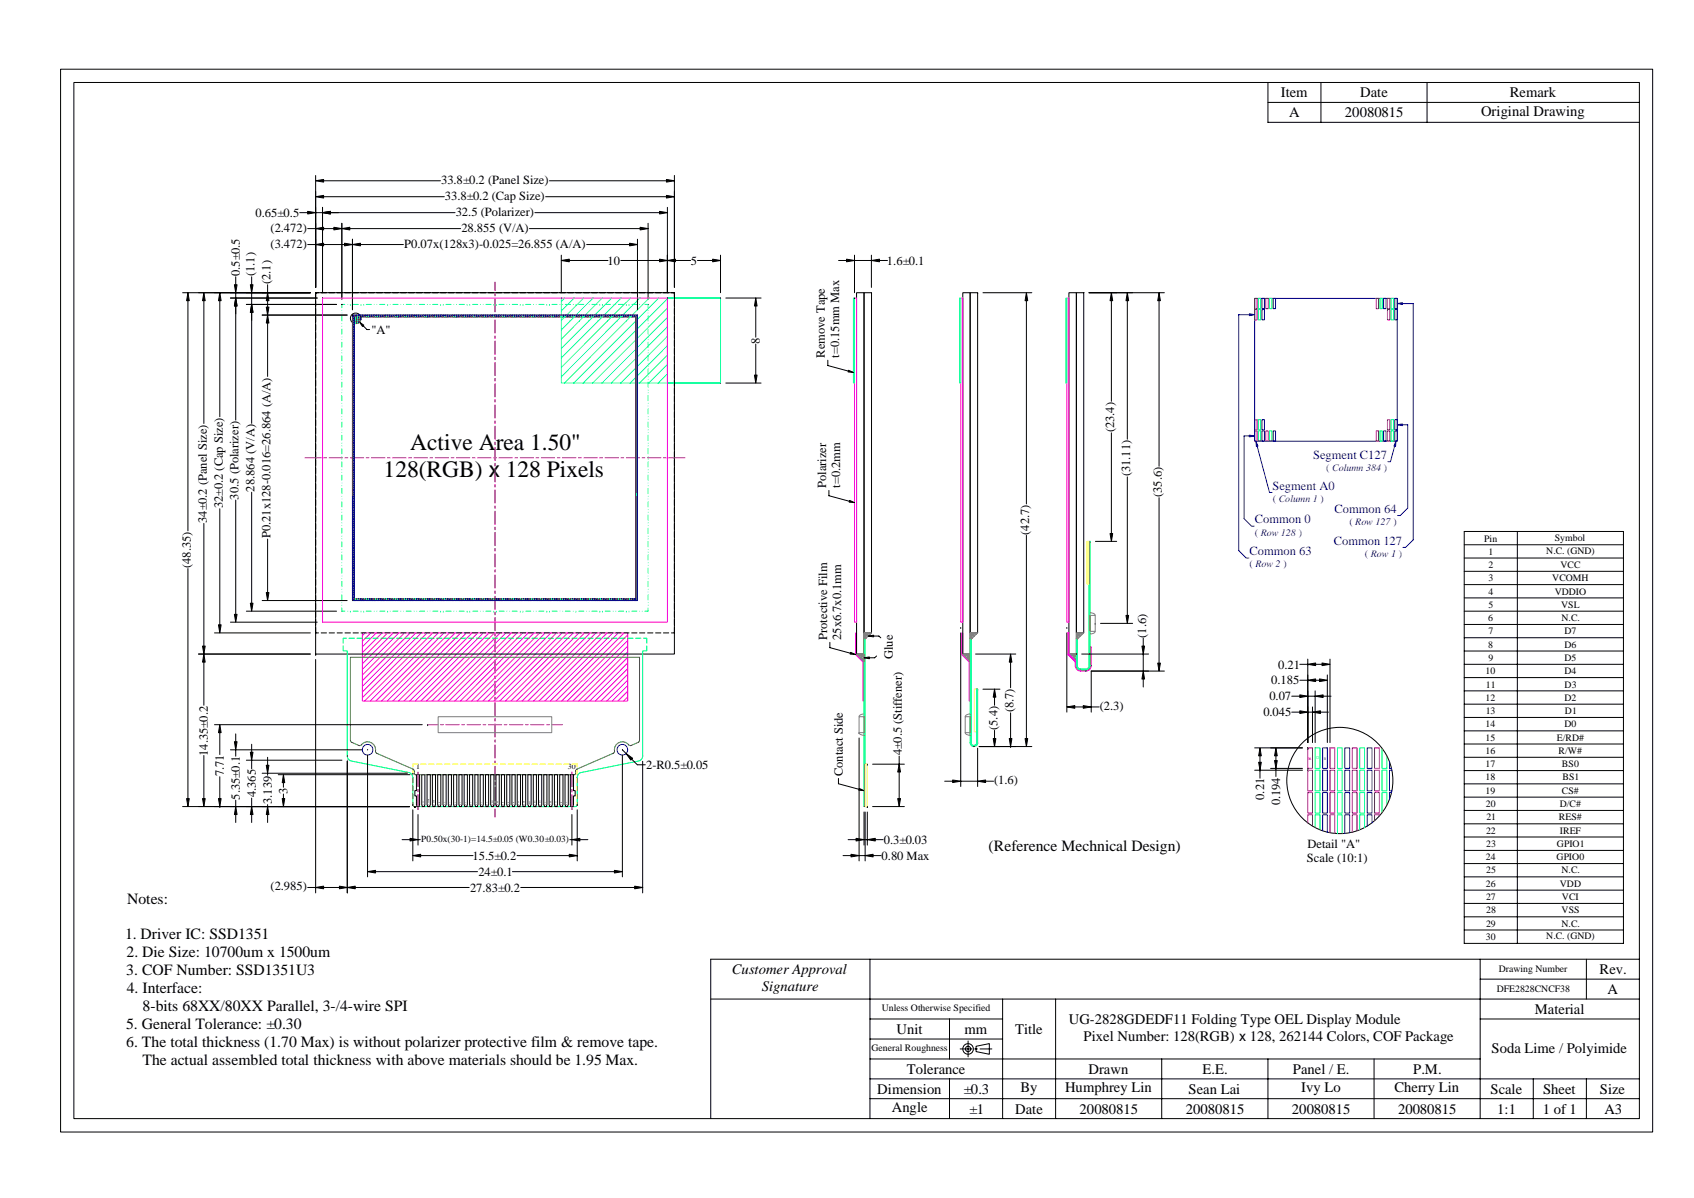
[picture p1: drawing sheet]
<svg xmlns="http://www.w3.org/2000/svg" width="297mm" height="210mm" viewBox="0 0 297 210" stroke-linecap="round" stroke-linejoin="round" font-family="sans-serif">
<defs><g id="words">
<g font-size="4.1">
<text x="67.3" y="83.6">128(RGB) x</text>
<text x="71.9" y="78.9">Active Area 1.50&quot;</text>
<text x="88.7" y="83.6">128 Pixels</text>
</g>
<g font-size="2.7">
<text x="173.4" y="149.1">(Reference Mechnical Design)</text>
<text x="22.3" y="158.4">Notes:</text>
<text x="21.9" y="164.6">1. Driver IC: SSD1351</text>
<text x="22.2" y="167.8">2. Die Size: 10700um x 1500um</text>
<text x="22.1" y="170.9">3. COF Number: SSD1351U3</text>
<text x="22.2" y="174.1">4. Interface:</text>
<text x="25" y="177.2">8-bits 68XX/80XX Parallel, 3-/4-wire SPI</text>
<text x="22.1" y="180.4">5. General Tolerance: ±0.30</text>
<text x="22.1" y="183.5">6. The total thickness (1.70 Max) is without polarizer protective film &amp; remove tape.</text>
<text x="25" y="186.7">The actual assembled total thickness with above materials should be 1.95 Max.</text>
</g>
<g font-size="2.6">
<text x="224.6" y="17.1">Item</text>
<text x="238.5" y="17.1">Date</text>
<text x="264.7" y="17.1">Remark</text>
<text x="226.1" y="20.6">A</text>
<text x="235.8" y="20.6">20080815</text>
<text x="259.7" y="20.3">Original Drawing</text>
<text x="128.3" y="170.8">Customer Approval</text>
<text x="133.6" y="173.7">Signature</text>
<text x="280.5" y="170.8">Rev.</text>
<text x="187.4" y="179.5">UG-2828GDEDF11 Folding Type OEL Display Module</text>
<text x="269.2" y="177.8">Material</text>
<text x="281.9" y="174.3">A</text>
<text x="157.2" y="181.3">Unit</text>
<text x="169.1" y="181.3">mm</text>
<text x="178" y="181.3">Title</text>
<text x="190" y="182.5">Pixel Number: 128(RGB) x 128, 262144 Colors, COF Package</text>
<text x="261.6" y="184.5">Soda Lime / Polyimide</text>
<text x="153.8" y="191.7">Dimension</text>
<text x="159" y="188.2">Tolerance</text>
<text x="169" y="191.7">±0.3</text>
<text x="178.9" y="191.5">By</text>
<text x="186.8" y="191.5">Humphrey Lin</text>
<text x="190.9" y="188.2">Drawn</text>
<text x="208.4" y="191.7">Sean Lai</text>
<text x="210.9" y="188.2">E.E.</text>
<text x="226.7" y="188.2">Panel / E.</text>
<text x="228.2" y="191.5">Ivy Lo</text>
<text x="244.5" y="191.5">Cherry Lin</text>
<text x="247.8" y="188.2">P.M.</text>
<text x="261.4" y="191.7">Scale</text>
<text x="270.6" y="191.7">Sheet</text>
<text x="280.5" y="191.7">Size</text>
<text x="156.4" y="194.9">Angle</text>
<text x="170" y="195.2">±1</text>
<text x="178" y="195.2">Date</text>
<text x="189.3" y="195.2">20080815</text>
<text x="207.9" y="195.2">20080815</text>
<text x="226.5" y="195.2">20080815</text>
<text x="245.1" y="195.2">20080815</text>
<text x="262.5" y="195.2">1:1</text>
<text x="270.5" y="195.2">1 of 1</text>
<text x="281.3" y="195.2">A3</text>
</g>
<g font-size="2.2">
<text x="77.3" y="32.2">33.8±0.2 (Panel Size)</text>
<text x="78" y="35">33.8±0.2 (Cap Size)</text>
<text x="44.8" y="38">0.65±0.5</text>
<text x="47.4" y="40.6">(2.472)</text>
<text x="79.9" y="37.8">32.5 (Polarizer)</text>
<text x="80.9" y="40.6">28.855 (V/A)</text>
<text x="47.4" y="43.4">(3.472)</text>
<text x="70.9" y="43.4">P0.07x(128x3)-0.025=26.855 (A/A)</text>
<text x="106.5" y="46.4">10</text>
<text x="121.2" y="46.4">5</text>
<text x="155.5" y="46.4">1.6±0.1</text>
<text x="42.1" y="48.4" transform="rotate(-90 42.1 48.4)">0.5±0.5</text>
<text x="44.6" y="48.4" transform="rotate(-90 44.6 48.4)">(1.1)</text>
<text x="47.4" y="49.8" transform="rotate(-90 47.4 49.8)">(2.1)</text>
<text x="65.1" y="58.5">&quot;A&quot;</text>
<text x="133.2" y="60.2" transform="rotate(-90 133.2 60.2)">8</text>
<text x="144.6" y="62.7" transform="rotate(-90 144.6 62.7)">Remove Tape</text>
<text x="147.1" y="62.7" transform="rotate(-90 147.1 62.7)">t=0.15mm Max</text>
<text x="195.4" y="75.8" transform="rotate(-90 195.4 75.8)">(23.4)</text>
<text x="198.2" y="83.5" transform="rotate(-90 198.2 83.5)">(31.11)</text>
<text x="39" y="89.1" transform="rotate(-90 39 89.1)">32±0.2 (Cap Size)</text>
<text x="41.8" y="87.6" transform="rotate(-90 41.8 87.6)">30.5 (Polarizer)</text>
<text x="44.6" y="86.1" transform="rotate(-90 44.6 86.1)">28.864 (V/A)</text>
<text x="144.8" y="85.5" transform="rotate(-90 144.8 85.5)">Polarizer</text>
<text x="147.3" y="85.5" transform="rotate(-90 147.3 85.5)">t=0.2mm</text>
<text x="203.7" y="87.1" transform="rotate(-90 203.7 87.1)">(35.6)</text>
<text x="36.3" y="91.6" transform="rotate(-90 36.3 91.6)">34±0.2 (Panel Size)</text>
<text x="47.4" y="94.4" transform="rotate(-90 47.4 94.4)">P0.21x128-0.016=26.864 (A/A)</text>
<text x="180.5" y="93.7" transform="rotate(-90 180.5 93.7)">(42.7)</text>
<text x="33.5" y="99.5" transform="rotate(-90 33.5 99.5)">(48.35)</text>
<text x="145" y="112.2" transform="rotate(-90 145 112.2)">Protective Film</text>
<text x="147.5" y="112.2" transform="rotate(-90 147.5 112.2)">25x6.7x0.1mm</text>
<text x="201" y="111.8" transform="rotate(-90 201 111.8)">(1.6)</text>
<text x="156.5" y="115.5" transform="rotate(-90 156.5 115.5)">Glue</text>
<text x="222.9" y="120">0.185</text>
<text x="224.1" y="117.2">0.21</text>
<text x="177.7" y="124.9" transform="rotate(-90 177.7 124.9)">(8.7)</text>
<text x="192.8" y="124.4">(2.3)</text>
<text x="221.5" y="125.6">0.045</text>
<text x="222.6" y="122.8">0.07</text>
<text x="174.9" y="127.9" transform="rotate(-90 174.9 127.9)">(5.4)</text>
<text x="36.5" y="132.5" transform="rotate(-90 36.5 132.5)">14.35±0.2</text>
<text x="39.3" y="136" transform="rotate(-90 39.3 136)">7.71</text>
<text x="113.3" y="134.8">2-R0.5±0.05</text>
<text x="147.8" y="136.1" transform="rotate(-90 147.8 136.1)">Contact Side</text>
<text x="158.2" y="132.4" transform="rotate(-90 158.2 132.4)">4±0.5 (Stiffener)</text>
<text x="174.3" y="137.5">(1.6)</text>
<text x="42.1" y="140.2" transform="rotate(-90 42.1 140.2)">5.35±0.1</text>
<text x="44.8" y="139.7" transform="rotate(-90 44.8 139.7)">4.365</text>
<text x="47.6" y="140.9" transform="rotate(-90 47.6 140.9)">3.139</text>
<text x="50.4" y="139.1" transform="rotate(-90 50.4 139.1)">3</text>
<text x="221.7" y="140.2" transform="rotate(-90 221.7 140.2)">0.21</text>
<text x="224.4" y="141.2" transform="rotate(-90 224.4 141.2)">0.194</text>
<text x="155" y="147.9">0.3±0.03</text>
<text x="229.3" y="148.6">Detail &quot;A&quot;</text>
<text x="82.9" y="150.7">15.5±0.2</text>
<text x="83.9" y="153.5">24±0.1</text>
<text x="154.6" y="150.7">0.80 Max</text>
<text x="229.2" y="151.1">Scale (10:1)</text>
<text x="47.4" y="156.1">(2.985)</text>
<text x="82.4" y="156.3">27.83±0.2</text>
</g>
<g font-size="2.2" fill="#00f">
<text x="230.2" y="80.4">Segment C127</text>
<text x="223.1" y="85.8">Segment A0</text>
<text x="234" y="89.9">Common 64</text>
<text x="220" y="91.7">Common 0</text>
<text x="233.9" y="95.4">Common 127</text>
<text x="219.1" y="97.3">Common 63</text>
</g>
<g font-size="1.8" fill="#00f">
<text x="232.5" y="82.6">( Column 384 )</text>
<text x="223.2" y="88">( Column 1 )</text>
<text x="220" y="93.9">( Row 128 )</text>
<text x="236.6" y="92">( Row 127 )</text>
<text x="219.1" y="99.4">( Row 2 )</text>
<text x="239.3" y="97.6">( Row 1 )</text>
</g>
<g font-size="1.7">
<text x="260.2" y="94.9">Pin</text>
<text x="272.6" y="94.7">Symbol</text>
<text x="261" y="97.2">1</text>
<text x="261" y="99.6">2</text>
<text x="261" y="101.9">3</text>
<text x="271.1" y="97.1">N.C. (GND)</text>
<text x="272.2" y="101.9">VCOMH</text>
<text x="273.6" y="99.5">VCC</text>
<text x="261" y="106.6">5</text>
<text x="261" y="104.2">4</text>
<text x="272.6" y="104.2">VDDIO</text>
<text x="273.7" y="106.6">VSL</text>
<text x="261" y="113.5">8</text>
<text x="261" y="108.9">6</text>
<text x="261" y="111.2">7</text>
<text x="273.8" y="108.9">N.C.</text>
<text x="274.3" y="113.5">D6</text>
<text x="274.3" y="111.2">D7</text>
<text x="260.5" y="118.2">10</text>
<text x="261" y="115.8">9</text>
<text x="274.3" y="118.2">D4</text>
<text x="274.4" y="115.8">D5</text>
<text x="260.5" y="122.9">12</text>
<text x="260.5" y="125.2">13</text>
<text x="260.6" y="120.5">11</text>
<text x="274.3" y="122.9">D2</text>
<text x="274.4" y="120.5">D3</text>
<text x="274.4" y="125.2">D1</text>
<text x="260.5" y="127.5">14</text>
<text x="260.5" y="129.8">15</text>
<text x="273" y="129.8">E/RD#</text>
<text x="274.3" y="127.5">D0</text>
<text x="260.5" y="134.5">17</text>
<text x="260.5" y="132.1">16</text>
<text x="260.5" y="136.8">18</text>
<text x="273.3" y="132.2">R/W#</text>
<text x="273.9" y="134.5">BS0</text>
<text x="274" y="136.8">BS1</text>
<text x="260.5" y="139.1">19</text>
<text x="260.6" y="141.5">20</text>
<text x="260.6" y="143.8">21</text>
<text x="273.4" y="143.8">RES#</text>
<text x="273.5" y="141.5">D/C#</text>
<text x="273.9" y="139.1">CS#</text>
<text x="260.6" y="146.1">22</text>
<text x="260.6" y="148.5">23</text>
<text x="273" y="148.5">GPIO1</text>
<text x="273.5" y="146.1">IREF</text>
<text x="260.6" y="155.4">26</text>
<text x="260.6" y="150.8">24</text>
<text x="260.6" y="153.1">25</text>
<text x="272.9" y="150.8">GPIO0</text>
<text x="273.5" y="155.4">VDD</text>
<text x="273.8" y="153.1">N.C.</text>
<text x="260.6" y="160.1">28</text>
<text x="260.6" y="157.8">27</text>
<text x="273.8" y="160.1">VSS</text>
<text x="273.9" y="157.8">VCI</text>
<text x="260.5" y="164.8">30</text>
<text x="260.6" y="162.4">29</text>
<text x="271.1" y="164.6">N.C. (GND)</text>
<text x="273.8" y="162.4">N.C.</text>
<text x="262.4" y="173.9">DFE2828CNCF38</text>
<text x="262.8" y="170.3">Drawing Number</text>
<text x="154.6" y="177.3">Unless Otherwise Specified</text>
<text x="152.8" y="184.3">General Roughness</text>
</g>
<text font-size="1.6" x="73.8" y="147.6">P0.50x(30-1)=14.5±0.05 (W0.30±0.03)</text>
<g font-size="1.4">
<text x="73" y="134.9">1</text>
<text x="99.6" y="134.9">30</text>
</g>
<text font-size=".7" fill="#f00" x="229.5" y="133.1">R</text>
<text font-size=".7" fill="#0f0" x="230.8" y="133.1">G</text>
<text font-size=".7" fill="#00f" x="232.1" y="133.1">B</text>
<g font-size=".3">
<text x="73.4" y="141" transform="rotate(-90 73.4 141)">N.C. (GND)</text>
<text x="74.3" y="141" transform="rotate(-90 74.3 141)">VCC</text>
<text x="75.2" y="141" transform="rotate(-90 75.2 141)">VCOMH</text>
<text x="76.2" y="141" transform="rotate(-90 76.2 141)">VDDIO</text>
<text x="77.1" y="141" transform="rotate(-90 77.1 141)">VSL</text>
<text x="78" y="141" transform="rotate(-90 78 141)">N.C.</text>
<text x="79" y="141" transform="rotate(-90 79 141)">D7</text>
<text x="79.9" y="141" transform="rotate(-90 79.9 141)">D6</text>
<text x="80.8" y="141" transform="rotate(-90 80.8 141)">D5</text>
<text x="81.8" y="141" transform="rotate(-90 81.8 141)">D4</text>
<text x="82.7" y="141" transform="rotate(-90 82.7 141)">D3</text>
<text x="83.6" y="141" transform="rotate(-90 83.6 141)">D2</text>
<text x="84.6" y="141" transform="rotate(-90 84.6 141)">D1</text>
<text x="85.5" y="141" transform="rotate(-90 85.5 141)">D0</text>
<text x="86.4" y="141" transform="rotate(-90 86.4 141)">E/RD#</text>
<text x="87.4" y="141" transform="rotate(-90 87.4 141)">R/W#</text>
<text x="88.3" y="141" transform="rotate(-90 88.3 141)">BS0</text>
<text x="89.2" y="141" transform="rotate(-90 89.2 141)">BS1</text>
<text x="90.1" y="141" transform="rotate(-90 90.1 141)">CS#</text>
<text x="91.1" y="141" transform="rotate(-90 91.1 141)">D/C#</text>
<text x="92" y="141" transform="rotate(-90 92 141)">RES#</text>
<text x="92.9" y="141" transform="rotate(-90 92.9 141)">IREF</text>
<text x="93.9" y="141" transform="rotate(-90 93.9 141)">GPIO1</text>
<text x="94.8" y="141" transform="rotate(-90 94.8 141)">GPIO0</text>
<text x="95.7" y="141" transform="rotate(-90 95.7 141)">N.C.</text>
<text x="96.6" y="141" transform="rotate(-90 96.6 141)">VDD</text>
<text x="97.6" y="141" transform="rotate(-90 97.6 141)">VCI</text>
<text x="98.5" y="141" transform="rotate(-90 98.5 141)">VSS</text>
<text x="99.4" y="141" transform="rotate(-90 99.4 141)">N.C.</text>
<text x="100.3" y="141" transform="rotate(-90 100.3 141)">N.C. (GND)</text>
</g>
</g></defs>
<g fill="none" stroke="#f0f" stroke-width=".18">
<path d="M56.6 52.2h60.4v56.9h-60.4zM149.8 52.2h.4v56.9h-.4zM168.5 52.2h.3v56.9h-.3zM187.1 52.2h.3v56.9h-.3zM63.5 110.9h46.6v12h-46.6zM64 110.9l-.5 .5M65 110.9l-1.5 1.5M66 110.9l-2.5 2.5M67 110.9l-3.5 3.5M68 110.9l-4.5 4.5M69 110.9l-5.5 5.5M69.9 110.9l-6.4 6.4"/>
<path d="M70.9 110.9l-7.4 7.4M71.9 110.9l-8.4 8.4M72.9 110.9l-9.4 9.4M73.9 110.9l-10.4 10.4M74.9 110.9l-11.4 11.4M75.9 110.9l-12 12M76.9 110.9l-12 12M77.8 110.9l-11.9 12M78.8 110.9l-11.9 12M79.8 110.9l-11.9 12M80.8 110.9l-11.9 12M81.8 110.9l-11.9 12"/>
<path d="M82.8 110.9l-12 12M83.8 110.9l-12 12M84.7 110.9l-11.9 12M85.7 110.9l-11.9 12M86.7 110.9l-11.9 12M87.7 110.9l-11.9 12M88.7 110.9l-11.9 12M89.7 110.9l-11.9 12M90.7 110.9l-12 12M91.6 110.9l-11.9 12M92.6 110.9l-11.9 12M93.6 110.9l-11.9 12"/>
<path d="M94.6 110.9l-11.9 12M95.6 110.9l-11.9 12M96.6 110.9l-11.9 12M97.6 110.9l-12 12M98.6 110.9l-12 12M99.5 110.9l-11.9 12M100.5 110.9l-11.9 12M101.5 110.9l-11.9 12M102.5 110.9l-11.9 12M103.5 110.9l-11.9 12M104.5 110.9l-11.9 12M105.5 110.9l-11.9 12"/>
<path d="M106.5 110.9l-12 12M107.5 110.9l-12 12M108.4 110.9l-11.9 12M109.4 110.9l-11.9 12M110.1 111.3l-11.6 11.6M110.1 112.3l-10.6 10.6M110.1 113.2l-9.6 9.7M110.1 114.2l-8.7 8.7M110.1 115.2l-7.7 7.7M110.1 116.2l-6.7 6.7M110.1 117.2l-5.7 5.7M110.1 118.2l-4.7 4.7"/>
<path d="M110.1 119.2l-3.7 3.7M150 110.9h.2v3.7l1.3 1.4v6.9h-.2v-6.9l-1.3-1.3zM168.6 110.9h.2v3.7l1.3 1.4v6.9h-.2v-6.9l-1.3-1.3zM187.2 110.9h.2v3.7l1.3 1.4v.7a.72 .72 0 0 0 .8 .7h.9a.73 .73 0 0 0 .8-.7v-3.3h.1v3.3a.93 .93 0 0 1-.9 .9h-.9a.93 .93 0 0 1-1-.9v-.7l-1.3-1.3zM110.1 120.2l-2.7 2.7M110.1 121.2l-1.8 1.7M110.1 122.2l-.8 .7"/>
</g>
<g fill="none" stroke="#f00" stroke-width=".18">
<path d="M61.8 55.2l.1 .4zM61.8 55.6l.1 .4zM61.8 56l.1 .4zM61.8 56.4l.1 .3zM61.8 56.8l.1 .3zM61.8 57.2l.1 .3zM61.8 57.6l.1 .3zM61.8 58l.1 .3zM61.8 58.4l.1 .3zM61.8 58.7l.1 .4zM61.8 59.1l.1 .4zM61.8 59.5l.1 .4z"/>
<path d="M61.8 59.9l.1 .4zM62.2 55.2h.1v.4h-.1zM62.2 55.6h.1v.4h-.1zM62.2 56h.1v.4h-.1zM62.2 56.7l.1-.3v.3M62.6 55.2l.1 .4zM62.6 55.6l.1 .4zM62.6 56l.1 .4zM62.7 56.7l-.1-.3v.3M63 55.2h.1v.4h-.1zM63 55.6h.1v.4h-.1zM63 56h.1v.4h-.1z"/>
<path d="M63.1 56.4l-.1 .1M63.4 55.2l.1 .4zM63.8 55.2v.4zM64.2 55.2v.4zM64.5 55.2l.1 .4zM64.9 55.2l.1 .4zM65.3 55.2l.1 .4zM65.7 55.2l.1 .4zM66.1 55.2l.1 .4zM66.5 55.2l.1 .4zM66.9 55.2l.1 .4zM67.3 55.2h.1v.4h-.1z"/>
<path d="M67.7 55.2l.1 .4zM68 55.2h.2v.4h-.2zM68.4 55.2l.1 .4zM68.9 55.2v.4zM69.2 55.2l.1 .4zM69.6 55.2l.1 .4zM70 55.2l.1 .4zM70.4 55.2l.1 .4zM70.8 55.2l.1 .4zM71.2 55.2l.1 .4zM71.6 55.2v.4zM72 55.2v.4z"/>
<path d="M72.3 55.2h.2v.4h-.2zM72.7 55.2l.1 .4zM73.1 55.2l.1 .4zM73.5 55.2l.1 .4zM73.9 55.2l.1 .4zM74.3 55.2l.1 .4zM74.7 55.2l.1 .4zM75.1 55.2l.1 .4zM75.5 55.2l.1 .4zM75.9 55.2l.1 .4zM76.3 55.2v.4zM76.7 55.2v.4z"/>
<path d="M77 55.2l.1 .4zM77.4 55.2h.1v.4h-.1zM77.8 55.2l.1 .4zM78.2 55.2l.1 .4zM78.6 55.2l.1 .4zM79 55.2l.1 .4zM79.4 55.2l.1 .4zM79.8 55.2h.1v.4h-.1zM80.2 55.2l.1 .4zM80.6 55.2v.4zM81 55.2v.4zM81.3 55.2l.1 .4z"/>
<path d="M81.7 55.2l.1 .4zM82.1 55.2l.1 .4zM82.5 55.2h.1v.4h-.1zM82.9 55.2l.1 .4zM83.3 55.2l.1 .4zM83.7 55.2l.1 .4zM84.1 55.2l.1 .4zM84.5 55.2l.1 .4zM84.9 55.2h.1v.4h-.1zM85.3 55.2v.4zM85.6 55.2l.1 .4zM86 55.2l.1 .4z"/>
<path d="M86.4 55.2l.1 .4zM86.8 49.4v1.5M86.8 51.4v.5M86.8 52.3v2.4M86.8 55.1v.5M86.8 56v2.4M86.8 58.9v.4M86.8 59.8v2.3M86.8 55.2l.1 .4zM87.2 55.2l.1 .4zM87.6 55.2h.1v.4h-.1zM88 55.2l.1 .4z"/>
<path d="M88.4 55.2l.1 .4zM88.8 55.2l.1 .4zM89.2 55.2v.4zM89.6 55.2v.4zM89.9 55.2h.1v.4h-.1zM90.3 55.2l.1 .4zM90.7 55.2l.1 .4zM91.1 55.2l.1 .4zM91.5 55.2l.1 .4zM91.9 55.2l.1 .4zM92.3 55.2h.1v.4h-.1zM92.7 55.2l.1 .4z"/>
<path d="M93.1 55.2l.1 .4zM93.5 55.2v.4zM93.8 55.2l.1 .4zM94.3 55.2v.4zM94.6 55.2l.1 .4zM95 55.2h.1v.4h-.1zM95.4 55.2l.1 .4zM95.8 55.2l.1 .4zM96.2 55.2l.1 .4zM96.6 55.2l.1 .4zM97 55.2l.1 .4zM97.4 55.2h.1v.4h-.1z"/>
<path d="M97.8 55.2l.1 .4zM98.1 55.2l.1 .4zM98.5 55.2l.1 .4zM98.9 55.2l.1 .4zM99.3 55.2l.1 .4zM99.7 55.2l.1 .4zM100.1 55.2h.1v.4h-.1zM100.5 55.2l.1 .4zM100.9 55.2l.1 .4zM101.3 55.2l.1 .4zM101.7 55.2v.4zM102.1 55.2v.4z"/>
<path d="M102.4 55.2h.1v.4h-.1zM102.8 55.2l.1 .4zM103.2 55.2l.1 .4zM103.6 55.2l.1 .4zM104 55.2l.1 .4zM104.4 55.2l.1 .4zM104.8 55.2l.1 .4zM105.2 55.2l.1 .4zM105.6 55.2l.1 .4zM106 55.2v.4zM106.4 55.2v.4zM106.7 55.2h.1v.4h-.1z"/>
<path d="M107.1 55.2l.1 .4zM107.5 55.2h.1v.4h-.1zM107.9 55.2l.1 .4zM108.3 55.2l.1 .4zM108.7 55.2l.1 .4zM109.1 55.2l.1 .4zM109.5 55.2l.1 .4zM109.9 55.2l.1 .4zM110.3 55.2l.1 .4zM110.7 55.2v.4zM111.1 55.2v.4zM111.4 55.2l.1 .4z"/>
<path d="M111.4 55.6l.1 .4zM111.4 56l.1 .4zM111.4 56.4l.1 .3zM111.4 56.8l.1 .3zM111.4 57.2l.1 .3zM111.4 57.6l.1 .3zM111.4 58l.1 .3zM111.4 58.4l.1 .3zM111.4 58.7l.1 .4zM111.4 59.1l.1 .4zM111.4 59.5l.1 .4zM111.4 59.9l.1 .4z"/>
<path d="M220 54.3h.4v1.8h-.4zM220 52.3h.4v1.8h-.4zM222 52.3h.4v1.8h-.4zM241.3 52.3h.4v1.8h-.4zM243.3 54.3h.4v1.8h-.4zM243.3 52.3h.4v1.8h-.4zM61.8 60.3l.1 .4zM61.8 60.7l.1 .4zM61.8 61.1l.1 .3zM61.8 61.5l.1 .3zM61.8 61.9l.1 .3zM61.8 62.3l.1 .3z"/>
<path d="M61.8 62.7l.1 .3zM61.8 63.1l.1 .3zM61.8 63.4l.1 .4zM61.8 63.8l.1 .4zM61.8 64.2l.1 .4zM61.8 64.6l.1 .4zM61.8 65l.1 .4zM61.8 65.4l.1 .4zM61.8 65.8l.1 .3zM61.8 66.2l.1 .3zM61.8 66.6l.1 .3zM61.8 67l.1 .3z"/>
<path d="M61.8 67.4l.1 .3zM61.8 67.7l.1 .4zM61.8 68.1l.1 .4zM61.8 68.5l.1 .4zM61.8 68.9l.1 .4zM61.8 69.3l.1 .4zM61.8 69.7l.1 .4zM61.8 70.1l.1 .3zM61.8 70.5l.1 .3zM61.8 70.9l.1 .3zM61.8 71.3l.1 .3zM61.8 71.6l.1 .4z"/>
<path d="M61.8 72.1l.1 .3zM61.8 72.4l.1 .4zM61.8 72.8l.1 .4zM61.8 73.2l.1 .4zM61.8 73.6l.1 .4zM61.8 74l.1 .4zM61.8 74.4l.1 .4zM61.8 74.8l.1 .3zM61.8 75.2l.1 .3zM61.8 75.6l.1 .3zM61.8 75.9l.1 .4zM61.8 76.3l.1 .4z"/>
<path d="M61.8 76.8l.1 .3zM61.8 77.1l.1 .4zM61.8 77.5l.1 .4zM61.8 77.9l.1 .4zM61.8 78.3l.1 .4zM61.8 78.7l.1 .4zM61.8 79.1l.1 .4zM61.8 79.5l.1 .3zM61.8 79.9l.1 .3zM86.8 62.6v.5M86.8 63.5v2.3M86.8 66.3v.5"/>
<path d="M86.8 67.2v2.4M86.8 70v.5M86.8 71v2.3M86.8 73.8v.4M86.8 74.7v2.3M86.8 77.5v.5M86.8 78.4v2.3M111.4 60.3l.1 .4zM111.4 60.7l.1 .4zM111.4 61.1l.1 .3zM111.4 61.5l.1 .3zM111.4 61.9l.1 .3z"/>
<path d="M111.4 62.3l.1 .3zM111.4 62.7l.1 .3zM111.4 63.1l.1 .3zM111.4 63.4l.1 .4zM111.4 63.8l.1 .4zM111.4 64.2l.1 .4zM111.4 64.6l.1 .4zM111.4 65l.1 .4zM111.4 65.4l.1 .4zM111.4 65.8l.1 .3zM111.4 66.2l.1 .3zM111.4 66.6l.1 .3z"/>
<path d="M111.4 67l.1 .3zM111.4 67.4l.1 .3zM111.4 67.7l.1 .4zM111.4 68.1l.1 .4zM111.4 68.5l.1 .4zM111.4 68.9l.1 .4zM111.4 69.3l.1 .4zM111.4 69.7l.1 .4zM111.4 70.1l.1 .3zM111.4 70.5l.1 .3zM111.4 70.9l.1 .3zM111.4 71.3l.1 .3z"/>
<path d="M111.4 71.6l.1 .4zM111.4 72.1l.1 .3zM111.4 72.4l.1 .4zM111.4 72.8l.1 .4zM111.4 73.2l.1 .4zM111.4 73.6l.1 .4zM111.4 74l.1 .4zM111.4 74.4l.1 .4zM111.4 74.8l.1 .3zM111.4 75.2l.1 .3zM111.4 75.6l.1 .3zM111.4 75.9l.1 .4z"/>
<path d="M111.4 76.3l.1 .4zM111.4 76.8l.1 .3zM111.4 77.1l.1 .4zM111.4 77.5l.1 .4zM111.4 77.9l.1 .4zM111.4 78.3l.1 .4zM111.4 78.7l.1 .4zM111.4 79.1l.1 .4zM111.4 79.5l.1 .3zM111.4 79.9l.1 .3zM220 73.6h.4v1.8h-.4zM220 75.5h.4v1.8h-.4z"/>
<path d="M222 75.5h.4v1.8h-.4zM241.3 75.5h.4v1.8h-.4zM243.3 73.6h.4v1.8h-.4zM243.3 75.5h.4v1.8h-.4zM53.5 80.2h2.8M56.8 80.2h.5M57.7 80.2h2.3M60.5 80.2h.5M61.4 80.2h2.4M61.8 86.9l.1 .4zM61.8 87.3l.1 .4zM61.8 87.7l.1 .4z"/>
<path d="M61.8 88.1l.1 .4zM61.8 88.5l.1 .3zM61.8 88.9l.1 .3zM61.8 89.3l.1 .3zM61.8 89.6l.1 .4zM61.8 90l.1 .4zM61.8 90.4l.1 .4zM61.8 90.8l.1 .4zM61.8 91.2l.1 .4zM61.8 91.6l.1 .4zM61.8 92l.1 .4zM61.8 92.4l.1 .4z"/>
<path d="M61.8 92.8l.1 .4zM61.8 93.2l.1 .3zM61.8 93.6l.1 .3zM61.8 94l.1 .3zM61.8 94.3l.1 .4zM61.8 94.7l.1 .4zM61.8 95.1l.1 .4zM61.8 95.5l.1 .4zM61.8 95.9l.1 .4zM61.8 96.3l.1 .4zM61.8 96.7l.1 .3zM61.8 97.1l.1 .3z"/>
<path d="M61.8 97.5l.1 .3zM61.8 97.9l.1 .3zM61.8 98.3l.1 .3zM61.8 98.7l.1 .3zM61.8 99l.1 .4zM61.8 99.4l.1 .4zM61.8 99.8l.1 .4zM61.8 80.3l.1 .3zM61.8 80.6l.1 .4zM61.8 81l.1 .4zM61.8 81.4l.1 .4zM61.8 81.8l.1 .4z"/>
<path d="M61.8 82.2l.1 .4zM61.8 82.6l.1 .4zM61.8 83l.1 .4zM61.8 83.4l.1 .4zM61.8 83.8l.1 .3zM61.8 84.2l.1 .3zM61.8 84.6l.1 .3zM61.8 85l.1 .3zM61.8 85.3l.1 .4zM61.8 85.7l.1 .4zM61.8 86.1l.1 .4zM61.8 86.5l.1 .4z"/>
<path d="M64.2 80.2h.5M65.1 80.2h2.4M68 80.2h.4M68.9 80.2h2.3M71.7 80.2h.4M72.6 80.2h2.3M75.4 80.2h.5M76.3 80.2h2.4M79.1 80.2h.5M80 80.2h2.4M82.8 80.2h.5M83.8 80.2h2.3"/>
<path d="M86.6 80.2h.4M86.8 81.2v.5M86.8 82.1v2.4M86.8 84.9v.5M86.8 85.9v2.3M86.8 88.7v.4M86.8 89.6v2.3M86.8 92.4v.5M86.8 93.3v2.4M86.8 96.1v.5M86.8 97v2.4M86.8 99.8v.5"/>
<path d="M87.5 80.2h2.3M90.3 80.2h.5M91.2 80.2h2.3M94 80.2h.5M94.9 80.2h2.4M97.7 80.2h.5M98.7 80.2h2.3M101.4 80.2h.5M102.4 80.2h2.3M105.2 80.2h.4M106.1 80.2h2.3M108.9 80.2h.5"/>
<path d="M109.8 80.2h2.3M111.4 86.9l.1 .4zM111.4 87.3l.1 .4zM111.4 87.7l.1 .4zM111.4 88.1l.1 .4zM111.4 88.5l.1 .3zM111.4 88.9l.1 .3zM111.4 89.3l.1 .3zM111.4 89.6l.1 .4zM111.4 90l.1 .4zM111.4 90.4l.1 .4zM111.4 90.8l.1 .4z"/>
<path d="M111.4 91.2l.1 .4zM111.4 91.6l.1 .4zM111.4 92l.1 .4zM111.4 92.4l.1 .4zM111.4 92.8l.1 .4zM111.4 93.2l.1 .3zM111.4 93.6l.1 .3zM111.4 94l.1 .3zM111.4 94.3l.1 .4zM111.4 94.7l.1 .4zM111.4 95.1l.1 .4zM111.4 95.5l.1 .4z"/>
<path d="M111.4 95.9l.1 .4zM111.4 96.3l.1 .4zM111.4 96.7l.1 .3zM111.4 97.1l.1 .3zM111.4 97.5l.1 .3zM111.4 97.9l.1 .3zM111.4 98.3l.1 .3zM111.4 98.7l.1 .3zM111.4 99l.1 .4zM111.4 99.4l.1 .4zM111.4 99.8l.1 .4zM111.4 80.3l.1 .3z"/>
<path d="M111.4 80.6l.1 .4zM111.4 81l.1 .4zM111.4 81.4l.1 .4zM111.4 81.8l.1 .4zM111.4 82.2l.1 .4zM111.4 82.6l.1 .4zM111.4 83l.1 .4zM111.4 83.4l.1 .4zM111.4 83.8l.1 .3zM111.4 84.2l.1 .3zM111.4 84.6l.1 .3zM111.4 85l.1 .3z"/>
<path d="M111.4 85.3l.1 .4zM111.4 85.7l.1 .4zM111.4 86.1l.1 .4zM111.4 86.5l.1 .4zM112.6 80.2h.5M113.6 80.2h2.3M116.3 80.2h.5M117.3 80.2h2.8M61.8 100.2l.1 .4zM61.8 100.6l.1 .4zM61.8 101l.1 .4zM61.8 101.4l.1 .3z"/>
<path d="M61.8 101.8l.1 .3zM61.8 102.2l.1 .3zM61.8 102.6l.1 .3zM61.8 103l.1 .3zM61.8 103.3l.1 .4zM61.8 103.7l.1 .4zM61.8 104.1l.1 .4zM61.8 104.5l.1 .4zM61.8 104.9l.1 .4zM62.2 104.9h.1v.4h-.1zM62.6 104.9l.1 .4zM63 104.9h.1v.4h-.1z"/>
<path d="M63.4 104.9l.1 .4zM63.8 104.9v.4zM64.2 104.9v.4zM64.5 104.9l.1 .4zM64.9 104.9l.1 .4zM65.3 104.9l.1 .4zM65.7 104.9l.1 .4zM66.1 104.9l.1 .4zM66.5 104.9l.1 .4zM66.9 104.9l.1 .4zM67.3 104.9h.1v.4h-.1zM67.7 104.9l.1 .4z"/>
<path d="M68 104.9h.2v.4h-.2zM68.4 104.9l.1 .4zM68.9 104.9v.4zM69.2 104.9l.1 .4zM69.6 104.9l.1 .4zM70 104.9l.1 .4zM70.4 104.9l.1 .4zM70.8 104.9l.1 .4zM71.2 104.9l.1 .4zM71.6 104.9v.4zM72 104.9v.4zM72.3 104.9h.2v.4h-.2z"/>
<path d="M72.7 104.9l.1 .4zM73.1 104.9l.1 .4zM73.5 104.9l.1 .4zM73.9 104.9l.1 .4zM74.3 104.9l.1 .4zM74.7 104.9l.1 .4zM75.1 104.9l.1 .4zM75.5 104.9l.1 .4zM75.9 104.9l.1 .4zM76.3 104.9v.4zM76.7 104.9v.4zM77 104.9l.1 .4z"/>
<path d="M77.4 104.9h.1v.4h-.1zM77.8 104.9l.1 .4zM78.2 104.9l.1 .4zM78.6 104.9l.1 .4zM79 104.9l.1 .4zM79.4 104.9l.1 .4zM79.8 104.9h.1v.4h-.1zM80.2 104.9l.1 .4zM80.6 104.9v.4zM81 104.9v.4zM81.3 104.9l.1 .4zM81.7 104.9l.1 .4z"/>
<path d="M82.1 104.9l.1 .4zM82.5 104.9h.1v.4h-.1zM82.9 104.9l.1 .4zM83.3 104.9l.1 .4zM83.7 104.9l.1 .4zM84.1 104.9l.1 .4zM84.5 104.9l.1 .4zM84.9 104.9h.1v.4h-.1zM85.3 104.9v.4zM85.6 104.9l.1 .4zM86 104.9l.1 .4zM86.4 104.9l.1 .4z"/>
<path d="M86.8 100.8v2.3M86.8 103.6v.4M86.8 104.5v2.3M86.8 107.3v.5M86.8 108.2v2.4M86.8 111v.5M86.8 112v2.3M86.8 114.7v.5M86.8 115.7v2.3M86.8 118.5v.4M86.8 119.4v2.3M86.8 104.9l.1 .4z"/>
<path d="M87.2 104.9l.1 .4zM87.6 104.9h.1v.4h-.1zM88 104.9l.1 .4zM88.4 104.9l.1 .4zM88.8 104.9l.1 .4zM89.2 104.9v.4zM89.6 104.9v.4zM89.9 104.9h.1v.4h-.1zM90.3 104.9l.1 .4zM90.7 104.9l.1 .4zM91.1 104.9l.1 .4zM91.5 104.9l.1 .4z"/>
<path d="M91.9 104.9l.1 .4zM92.3 104.9h.1v.4h-.1zM92.7 104.9l.1 .4zM93.1 104.9l.1 .4zM93.5 104.9v.4zM93.8 104.9l.1 .4zM94.3 104.9v.4zM94.6 104.9l.1 .4zM95 104.9h.1v.4h-.1zM95.4 104.9l.1 .4zM95.8 104.9l.1 .4zM96.2 104.9l.1 .4z"/>
<path d="M96.6 104.9l.1 .4zM97 104.9l.1 .4zM97.4 104.9h.1v.4h-.1zM97.8 104.9l.1 .4zM98.1 104.9l.1 .4zM98.5 104.9l.1 .4zM98.9 104.9l.1 .4zM99.3 104.9l.1 .4zM99.7 104.9l.1 .4zM100.1 104.9h.1v.4h-.1zM100.5 104.9l.1 .4zM100.9 104.9l.1 .4z"/>
<path d="M101.3 104.9l.1 .4zM101.7 104.9v.4zM102.1 104.9v.4zM102.4 104.9h.1v.4h-.1zM102.8 104.9l.1 .4zM103.2 104.9l.1 .4zM103.6 104.9l.1 .4zM104 104.9l.1 .4zM104.4 104.9l.1 .4zM104.8 104.9l.1 .4zM105.2 104.9l.1 .4zM105.6 104.9l.1 .4z"/>
<path d="M106 104.9v.4zM106.4 104.9v.4zM106.7 104.9h.1v.4h-.1zM107.1 104.9l.1 .4zM107.5 104.9h.1v.4h-.1zM107.9 104.9l.1 .4zM108.3 104.9l.1 .4zM108.7 104.9l.1 .4zM109.1 104.9l.1 .4zM109.5 104.9l.1 .4zM109.9 104.9l.1 .4zM110.3 104.9l.1 .4z"/>
<path d="M110.7 104.9v.4zM111.1 104.9v.4zM111.4 100.2l.1 .4zM111.4 100.6l.1 .4zM111.4 101l.1 .4zM111.4 101.4l.1 .3zM111.4 101.8l.1 .3zM111.4 102.2l.1 .3zM111.4 102.6l.1 .3zM111.4 103l.1 .3zM111.4 103.3l.1 .4zM111.4 103.7l.1 .4z"/>
<path d="M111.4 104.1l.1 .4zM111.4 104.5l.1 .4zM111.4 104.9l.1 .4zM73.3 135.3v2.6M73.3 138.3v.5M73.3 139.3v2.6M75 127h1.8M77.3 127h.4M78.2 127h2.3M81 127h.4M81.9 127h2.3M84.7 127h.5"/>
<path d="M85.6 127h2.4M86.8 122.2v.5M86.8 123.1v2.4M86.8 125.9v.5M86.8 126.9v2.3M86.8 129.6v.5M86.8 130.6v2.3M86.8 133.4v.4M86.8 134.3v2.3M86.8 137.1v.5M86.8 138v2.4M88.4 127h.5"/>
<path d="M89.3 127h2.4M92.2 127h.4M93.1 127h2.3M95.9 127h.4M96.8 127h1.8M100.3 135.3v2.6M100.3 138.3v.5M100.3 139.3v2.6M229.3 131.1h.8v3.6h-.8zM229.3 135h.8v3.6h-.8zM229.3 138.9h.8v3.6h-.8zM233.2 131.1h.9v3.6h-.9z"/>
<path d="M233.2 135h.9v3.6h-.9zM237.1 131.1h.9v3.6h-.9zM237.1 135h.9v3.6h-.9zM241 131.1h.9v3.6h-.9zM86.8 140.8v.5M86.8 141.8v1.4M229.3 144.2v-1.4h.8v2"/>
</g>
<g fill="none" stroke="#0f0" stroke-width=".18">
<path d="M61.9 55.2l.1 .4zM61.9 55.6l.1 .4zM61.9 56l.1 .4zM61.9 56.4l.1 .3zM61.9 56.8l.1 .3zM61.9 57.2l.1 .3zM61.9 57.6l.1 .3zM61.9 58l.1 .3zM61.9 58.4l.1 .3zM61.9 58.7l.1 .4zM61.9 59.1l.1 .4zM61.9 59.5l.1 .4z"/>
<path d="M61.9 59.9l.1 .4zM62.3 55.2l.1 .4zM62.3 55.6l.1 .4zM62.3 56l.1 .4zM62.3 56.7v-.3l.1 .3M62.7 55.2l.1 .4zM62.7 55.6l.1 .4zM62.7 56l.1 .4zM62.8 56.6l-.1-.2v.3M63.1 55.2h.1v.4h-.1zM63.1 55.6h.1v.4h-.1zM63.2 56.2v-.2h-.1v.3"/>
<path d="M63.5 55.2l.1 .4zM63.9 55.2l.1 .4zM64.3 55.2l.1 .4zM64.7 55.2v.4zM65.1 55.2v.4zM65.4 55.2h.1v.4h-.1zM65.8 55.2l.1 .4zM66.2 55.2l.1 .4zM66.6 55.2l.1 .4zM67 55.2l.1 .4zM67.4 55.2l.1 .4zM67.8 55.2l.1 .4z"/>
<path d="M68.2 55.2l.1 .4zM68.6 55.2l.1 .4zM69 55.2v.4zM69.4 55.2v.4zM69.7 55.2h.1v.4h-.1zM70.1 55.2l.1 .4zM70.5 55.2l.1 .4zM70.9 55.2l.1 .4zM71.3 55.2l.1 .4zM71.7 55.2l.1 .4zM72.1 55.2l.1 .4zM72.5 55.2l.1 .4z"/>
<path d="M72.9 55.2l.1 .4zM73.3 55.2l.1 .4zM73.7 55.2v.4zM74.1 55.2v.4zM74.4 55.2l.1 .4zM74.8 55.2h.1v.4h-.1zM75.2 55.2l.1 .4zM75.6 55.2l.1 .4zM76 55.2l.1 .4zM76.4 55.2l.1 .4zM76.8 55.2l.1 .4zM77.2 55.2l.1 .4z"/>
<path d="M77.6 55.2l.1 .4zM78 55.2v.4zM78.4 55.2v.4zM78.7 55.2l.1 .4zM79.1 55.2l.1 .4zM79.5 55.2l.1 .4zM79.9 55.2h.1v.4h-.1zM80.3 55.2l.1 .4zM80.7 55.2l.1 .4zM81.1 55.2l.1 .4zM81.5 55.2l.1 .4zM81.9 55.2l.1 .4z"/>
<path d="M82.3 55.2h.1v.4h-.1zM82.7 55.2v.4zM83 55.2l.1 .4zM83.4 55.2l.1 .4zM83.8 55.2l.1 .4zM84.2 55.2l.1 .4zM84.6 55.2l.1 .4zM85 55.2h.1v.4h-.1zM85.4 55.2l.1 .4zM85.8 55.2v.4zM86.2 55.2l.1 .4zM86.6 55.2v.4z"/>
<path d="M86.9 55.2l.1 .4zM87.3 55.2h.1v.4h-.1zM87.7 55.2l.1 .4zM88.1 55.2l.1 .4zM88.5 55.2l.1 .4zM88.9 55.2l.1 .4zM89.3 55.2l.1 .4zM89.7 55.2l.1 .4zM90.1 55.2h.1v.4h-.1zM90.5 55.2v.4zM90.9 55.2v.4zM91.2 55.2l.1 .4z"/>
<path d="M91.6 55.2l.1 .4zM92 55.2l.1 .4zM92.4 55.2h.1v.4h-.1zM92.8 55.2l.1 .4zM93.2 55.2l.1 .4zM93.6 55.2l.1 .4zM94 55.2l.1 .4zM94.4 55.2l.1 .4zM94.8 55.2v.4zM95.2 55.2v.4zM95.5 55.2l.1 .4zM95.9 55.2l.1 .4z"/>
<path d="M96.3 55.2l.1 .4zM96.7 55.2l.1 .4zM97.1 55.2l.1 .4zM97.5 55.2h.1v.4h-.1zM97.9 55.2l.1 .4zM98.3 55.2l.1 .4zM98.7 55.2l.1 .4zM99.1 55.2v.4zM99.5 55.2v.4zM99.8 55.2h.1v.4h-.1zM100.2 55.2l.1 .4zM100.6 55.2l.1 .4z"/>
<path d="M101 55.2l.1 .4zM101.4 55.2l.1 .4zM101.8 55.2l.1 .4zM102.2 55.2l.1 .4zM102.6 55.2h.1v.4h-.1zM103 55.2l.1 .4zM103.4 55.2v.4zM103.8 55.2v.4zM104.1 55.2l.1 .4zM104.5 55.2l.1 .4zM104.9 55.2l.1 .4zM105.3 55.2l.1 .4z"/>
<path d="M105.7 55.2l.1 .4zM106.1 55.2l.1 .4zM106.5 55.2l.1 .4zM106.9 55.2l.1 .4zM107.3 55.2l.1 .4zM107.7 55.2h.1v.4h-.1zM108.1 55.2v.4zM108.5 55.2v.4zM108.8 55.2l.1 .4zM109.2 55.2l.1 .4zM109.6 55.2l.1 .4zM110 55.2l.1 .4z"/>
<path d="M110.4 55.2l.1 .4zM110.8 55.2l.1 .4zM111.2 55.2v.4zM111.6 55.2l.1 .4zM111.6 55.6l.1 .4zM111.6 56l.1 .4zM111.6 56.4l.1 .3zM111.6 56.8l.1 .3zM111.6 57.2l.1 .3zM111.6 57.6l.1 .3zM111.6 58l.1 .3zM111.6 58.4l.1 .3z"/>
<path d="M111.6 58.7l.1 .4zM111.6 59.1l.1 .4zM111.6 59.5l.1 .4zM111.6 59.9l.1 .4zM220.7 54.3h.4v1.8h-.4zM220.7 52.3h.4v1.8h-.4zM222.6 52.3h.4v1.8h-.4zM242 52.3h.4v1.8h-.4zM243.9 54.3h.4v1.8h-.4zM243.9 52.3h.4v1.8h-.4zM61.9 60.3l.1 .4zM61.9 60.7l.1 .4z"/>
<path d="M61.9 61.1l.1 .3zM61.9 61.5l.1 .3zM61.9 61.9l.1 .3zM61.9 62.3l.1 .3zM61.9 62.7l.1 .3zM61.9 63.1l.1 .3zM61.9 63.4l.1 .4zM61.9 63.8l.1 .4zM61.9 64.2l.1 .4zM61.9 64.6l.1 .4zM61.9 65l.1 .4zM61.9 65.4l.1 .4z"/>
<path d="M61.9 65.8l.1 .3zM61.9 66.2l.1 .3zM61.9 66.6l.1 .3zM61.9 67l.1 .3zM61.9 67.4l.1 .3zM61.9 67.7l.1 .4zM61.9 68.1l.1 .4zM61.9 68.5l.1 .4zM61.9 68.9l.1 .4zM61.9 69.3l.1 .4zM61.9 69.7l.1 .4zM61.9 70.1l.1 .3z"/>
<path d="M61.9 70.5l.1 .3zM61.9 70.9l.1 .3zM61.9 71.3l.1 .3zM61.9 71.6l.1 .4zM61.9 72.1l.1 .3zM61.9 72.4l.1 .4zM61.9 72.8l.1 .4zM61.9 73.2l.1 .4zM61.9 73.6l.1 .4zM61.9 74l.1 .4zM61.9 74.4l.1 .4zM61.9 74.8l.1 .3z"/>
<path d="M61.9 75.2l.1 .3zM61.9 75.6l.1 .3zM61.9 75.9l.1 .4zM61.9 76.3l.1 .4zM61.9 76.8l.1 .3zM61.9 77.1l.1 .4zM61.9 77.5l.1 .4zM61.9 77.9l.1 .4zM61.9 78.3l.1 .4zM61.9 78.7l.1 .4zM61.9 79.1l.1 .4zM61.9 79.5l.1 .3z"/>
<path d="M61.9 79.9l.1 .3zM111.6 60.3l.1 .4zM111.6 60.7l.1 .4zM111.6 61.1l.1 .3zM111.6 61.5l.1 .3zM111.6 61.9l.1 .3zM111.6 62.3l.1 .3zM111.6 62.7l.1 .3zM111.6 63.1l.1 .3zM111.6 63.4l.1 .4zM111.6 63.8l.1 .4zM111.6 64.2l.1 .4z"/>
<path d="M111.6 64.6l.1 .4zM111.6 65l.1 .4zM111.6 65.4l.1 .4zM111.6 65.8l.1 .3zM111.6 66.2l.1 .3zM111.6 66.6l.1 .3zM111.6 67l.1 .3zM111.6 67.4l.1 .3zM111.6 67.7l.1 .4zM111.6 68.1l.1 .4zM111.6 68.5l.1 .4zM111.6 68.9l.1 .4z"/>
<path d="M111.6 69.3l.1 .4zM111.6 69.7l.1 .4zM111.6 70.1l.1 .3zM111.6 70.5l.1 .3zM111.6 70.9l.1 .3zM111.6 71.3l.1 .3zM111.6 71.6l.1 .4zM111.6 72.1l.1 .3zM111.6 72.4l.1 .4zM111.6 72.8l.1 .4zM111.6 73.2l.1 .4zM111.6 73.6l.1 .4z"/>
<path d="M111.6 74l.1 .4zM111.6 74.4l.1 .4zM111.6 74.8l.1 .3zM111.6 75.2l.1 .3zM111.6 75.6l.1 .3zM111.6 75.9l.1 .4zM111.6 76.3l.1 .4zM111.6 76.8l.1 .3zM111.6 77.1l.1 .4zM111.6 77.5l.1 .4zM111.6 77.9l.1 .4zM111.6 78.3l.1 .4z"/>
<path d="M111.6 78.7l.1 .4zM111.6 79.1l.1 .4zM111.6 79.5l.1 .3zM111.6 79.9l.1 .3zM220.7 73.6h.4v1.8h-.4zM220.7 75.5h.4v1.8h-.4zM222.6 75.5h.4v1.8h-.4zM242 75.5h.4v1.8h-.4zM243.9 73.6h.4v1.8h-.4zM243.9 75.5h.4v1.8h-.4zM61.9 86.9l.1 .4zM61.9 87.3l.1 .4z"/>
<path d="M61.9 87.7l.1 .4zM61.9 88.1l.1 .4zM61.9 88.5l.1 .3zM61.9 88.9l.1 .3zM61.9 89.3l.1 .3zM61.9 89.6l.1 .4zM61.9 90l.1 .4zM61.9 90.4l.1 .4zM61.9 90.8l.1 .4zM61.9 91.2l.1 .4zM61.9 91.6l.1 .4zM61.9 92l.1 .4z"/>
<path d="M61.9 92.4l.1 .4zM61.9 92.8l.1 .4zM61.9 93.2l.1 .3zM61.9 93.6l.1 .3zM61.9 94l.1 .3zM61.9 94.3l.1 .4zM61.9 94.7l.1 .4zM61.9 95.1l.1 .4zM61.9 95.5l.1 .4zM61.9 95.9l.1 .4zM61.9 96.3l.1 .4zM61.9 96.7l.1 .3z"/>
<path d="M61.9 97.1l.1 .3zM61.9 97.5l.1 .3zM61.9 97.9l.1 .3zM61.9 98.3l.1 .3zM61.9 98.7l.1 .3zM61.9 99l.1 .4zM61.9 99.4l.1 .4zM61.9 99.8l.1 .4zM61.9 80.3l.1 .3zM61.9 80.6l.1 .4zM61.9 81l.1 .4zM61.9 81.4l.1 .4z"/>
<path d="M61.9 81.8l.1 .4zM61.9 82.2l.1 .4zM61.9 82.6l.1 .4zM61.9 83l.1 .4zM61.9 83.4l.1 .4zM61.9 83.8l.1 .3zM61.9 84.2l.1 .3zM61.9 84.6l.1 .3zM61.9 85l.1 .3zM61.9 85.3l.1 .4zM61.9 85.7l.1 .4zM61.9 86.1l.1 .4z"/>
<path d="M61.9 86.5l.1 .4zM111.6 86.9l.1 .4zM111.6 87.3l.1 .4zM111.6 87.7l.1 .4zM111.6 88.1l.1 .4zM111.6 88.5l.1 .3zM111.6 88.9l.1 .3zM111.6 89.3l.1 .3zM111.6 89.6l.1 .4zM111.6 90l.1 .4zM111.6 90.4l.1 .4zM111.6 90.8l.1 .4z"/>
<path d="M111.6 91.2l.1 .4zM111.6 91.6l.1 .4zM111.6 92l.1 .4zM111.6 92.4l.1 .4zM111.6 92.8l.1 .4zM111.6 93.2l.1 .3zM111.6 93.6l.1 .3zM111.6 94l.1 .3zM111.6 94.3l.1 .4zM111.6 94.7l.1 .4zM111.6 95.1l.1 .4zM111.6 95.5l.1 .4z"/>
<path d="M111.6 95.9l.1 .4zM111.6 96.3l.1 .4zM111.6 96.7l.1 .3zM111.6 97.1l.1 .3zM111.6 97.5l.1 .3zM111.6 97.9l.1 .3zM111.6 98.3l.1 .3zM111.6 98.7l.1 .3zM111.6 99l.1 .4zM111.6 99.4l.1 .4zM111.6 99.8l.1 .4zM111.6 80.3l.1 .3z"/>
<path d="M111.6 80.6l.1 .4zM111.6 81l.1 .4zM111.6 81.4l.1 .4zM111.6 81.8l.1 .4zM111.6 82.2l.1 .4zM111.6 82.6l.1 .4zM111.6 83l.1 .4zM111.6 83.4l.1 .4zM111.6 83.8l.1 .3zM111.6 84.2l.1 .3zM111.6 84.6l.1 .3zM111.6 85l.1 .3z"/>
<path d="M111.6 85.3l.1 .4zM111.6 85.7l.1 .4zM111.6 86.1l.1 .4zM111.6 86.5l.1 .4zM60.2 113.2v.9h.7v18.5l.1 .3 .5 .5 10.3 2a.93 .93 0 0 1 .6 .9v4.8l.2 .2 .1 .1h28.2l.3-.3v-4.8a.87 .87 0 0 1 .6-.9l10.3-2a.93 .93 0 0 0 .6-.8v-18.5h.7v-.9M60.7 111.9h-.5v.8M61.2 111.9h.9M61.9 100.2l.1 .4zM61.9 100.6l.1 .4zM61.9 101l.1 .4zM61.9 101.4l.1 .3zM61.9 101.8l.1 .3z"/>
<path d="M61.9 102.2l.1 .3zM61.9 102.6l.1 .3zM61.9 103l.1 .3zM61.9 103.3l.1 .4zM61.9 103.7l.1 .4zM61.9 104.1l.1 .4zM61.9 104.5l.1 .4zM61.9 104.9l.1 .4zM62.3 104.9l.1 .4zM62.6 111.9h.9M62.7 104.9l.1 .4zM63.1 104.9h.1v.4h-.1z"/>
<path d="M63.5 104.9l.1 .4zM63.9 104.9l.1 .4zM64 111.9h.9M64.3 104.9l.1 .4zM64.7 104.9v.4zM65.1 104.9v.4zM65.4 111.9h.9M65.4 104.9h.1v.4h-.1zM65.8 104.9l.1 .4zM66.2 104.9l.1 .4zM66.6 104.9l.1 .4zM66.8 111.9h.9"/>
<path d="M67 104.9l.1 .4zM67.4 104.9l.1 .4zM67.8 104.9l.1 .4zM68.2 104.9l.1 .4zM68.2 111.9h.9M68.6 104.9l.1 .4zM69 104.9v.4zM69.4 104.9v.4zM69.6 111.9h.9M69.7 104.9h.1v.4h-.1zM70.1 104.9l.1 .4zM70.5 104.9l.1 .4z"/>
<path d="M70.9 104.9l.1 .4zM71 111.9h.9M71.3 104.9l.1 .4zM71.7 104.9l.1 .4zM72.1 104.9l.1 .4zM72.4 111.9h.9M72.5 104.9l.1 .4zM72.9 104.9l.1 .4zM73.3 104.9l.1 .4zM73.7 104.9v.4zM73.8 111.9h.9M74.1 104.9v.4z"/>
<path d="M74.4 104.9l.1 .4zM74.8 104.9h.1v.4h-.1zM75.2 111.9h.9M75.2 104.9l.1 .4zM75.6 104.9l.1 .4zM76 104.9l.1 .4zM76.4 104.9l.1 .4zM76.6 111.9h.9M76.8 104.9l.1 .4zM77.2 104.9l.1 .4zM77.6 104.9l.1 .4zM78 104.9v.4z"/>
<path d="M78 111.9h.9M78.4 104.9v.4zM78.7 104.9l.1 .4zM79.1 104.9l.1 .4zM79.4 111.9h.9M79.5 104.9l.1 .4zM79.9 104.9h.1v.4h-.1zM80.3 104.9l.1 .4zM80.7 104.9l.1 .4zM80.7 111.9h1M81.1 104.9l.1 .4zM81.5 104.9l.1 .4z"/>
<path d="M81.9 104.9l.1 .4zM82.1 111.9h1M82.3 104.9h.1v.4h-.1zM82.7 104.9v.4zM83 104.9l.1 .4zM83.4 104.9l.1 .4zM83.5 111.9h1M83.8 104.9l.1 .4zM84.2 104.9l.1 .4zM84.6 104.9l.1 .4zM84.9 111.9h1M85 104.9h.1v.4h-.1z"/>
<path d="M85.4 104.9l.1 .4zM85.8 104.9v.4zM86.2 104.9l.1 .4zM86.3 111.9h1M86.6 104.9v.4zM86.9 104.9l.1 .4zM87.3 104.9h.1v.4h-.1zM87.7 104.9l.1 .4zM87.7 111.9h.9M88.1 104.9l.1 .4zM88.5 104.9l.1 .4zM88.9 104.9l.1 .4z"/>
<path d="M89.1 111.9h1M89.3 104.9l.1 .4zM89.7 104.9l.1 .4zM90.1 104.9h.1v.4h-.1zM90.5 104.9v.4zM90.5 111.9h1M90.9 104.9v.4zM91.2 104.9l.1 .4zM91.6 104.9l.1 .4zM91.9 111.9h.9M92 104.9l.1 .4zM92.4 104.9h.1v.4h-.1z"/>
<path d="M92.8 104.9l.1 .4zM93.2 104.9l.1 .4zM93.3 111.9h.9M93.6 104.9l.1 .4zM94 104.9l.1 .4zM94.4 104.9l.1 .4zM94.7 111.9h.9M94.8 104.9v.4zM95.2 104.9v.4zM95.5 104.9l.1 .4zM95.9 104.9l.1 .4zM96.1 111.9h.9"/>
<path d="M96.3 104.9l.1 .4zM96.7 104.9l.1 .4zM97.1 104.9l.1 .4zM97.5 104.9h.1v.4h-.1zM97.5 111.9h.9M97.9 104.9l.1 .4zM98.3 104.9l.1 .4zM98.7 104.9l.1 .4zM98.9 111.9h.9M99.1 104.9v.4zM99.5 104.9v.4zM99.8 104.9h.1v.4h-.1z"/>
<path d="M100.2 104.9l.1 .4zM100.3 111.9h.9M100.6 104.9l.1 .4zM101 104.9l.1 .4zM101.4 104.9l.1 .4zM101.7 111.9h.9M101.8 104.9l.1 .4zM102.2 104.9l.1 .4zM102.6 104.9h.1v.4h-.1zM103 104.9l.1 .4zM103.1 111.9h.9M103.4 104.9v.4z"/>
<path d="M103.8 104.9v.4zM104.1 104.9l.1 .4zM104.5 111.9h.9M104.5 104.9l.1 .4zM104.9 104.9l.1 .4zM105.3 104.9l.1 .4zM105.7 104.9l.1 .4zM105.9 111.9h.9M106.1 104.9l.1 .4zM106.5 104.9l.1 .4zM106.9 104.9l.1 .4zM107.3 104.9l.1 .4z"/>
<path d="M107.3 111.9h.9M107.7 104.9h.1v.4h-.1zM108.1 104.9v.4zM108.5 104.9v.4zM108.7 111.9h.9M108.8 104.9l.1 .4zM109.2 104.9l.1 .4zM109.6 104.9l.1 .4zM110 104.9l.1 .4zM110.1 111.9h.9M110.4 104.9l.1 .4zM110.8 104.9l.1 .4z"/>
<path d="M111.2 104.9v.4zM111.5 111.9h.9M111.6 100.2l.1 .4zM111.6 100.6l.1 .4zM111.6 101l.1 .4zM111.6 101.4l.1 .3zM111.6 101.8l.1 .3zM111.6 102.2l.1 .3zM111.6 102.6l.1 .3zM111.6 103l.1 .3zM111.6 103.3l.1 .4zM111.6 103.7l.1 .4z"/>
<path d="M111.6 104.1l.1 .4zM111.6 104.5l.1 .4zM111.6 104.9l.1 .4zM112.8 111.9h.6v.8M151.5 111.9h.2v29.5h-.2zM188.9 111.9v4.8l.3 .5 .3 .1M188.9 111.9h-.2v4.8a.72 .72 0 0 0 .8 .7h.9a.73 .73 0 0 0 .8-.7v-21.8h-.2v21.9l-.4 .4-1.1 .1M189.5 117.3h.1M230.6 131.1h.9v3.6h-.9zM230.6 135h.9v3.6h-.9zM230.6 138.9h.9v3.6h-.9zM234.5 131.1h.8v3.6h-.8z"/>
<path d="M234.5 135h.8v3.6h-.8zM238.4 131.1h.9v3.6h-.9zM238.4 135h.9v3.6h-.9zM242.3 131.2v3.5h.9v-2.2M230.6 145.1v-2.3h.9v2.6"/>
</g>
<g fill="none" stroke="#00f" stroke-width=".18">
<path d="M61.8 55.2h50v50.1h-50zM62.1 55.2v.4zM62.1 55.6v.4zM62.1 56v.4zM62.1 56.4v.3zM62.1 56.8v.3zM62.1 57.2v.3zM62.1 57.6v.3zM62.1 58v.3zM62.1 58.4v.3zM62.1 58.7v.4zM62.1 59.1v.4z"/>
<path d="M62.1 59.5v.4zM62.1 59.9v.4zM62.5 55.2v.4zM62.5 55.6v.4zM62.5 56v.4zM62.5 56.7v-.3v.3M62.8 55.2l.1 .4zM62.8 55.6l.1 .4zM62.8 56l.1 .4zM62.9 56.5l-.1-.1v.2M63.2 55.2l.1 .4zM63.3 56l-.1 .1"/>
<path d="M63.3 55.6v.4M63.6 55.2l.1 .4zM64 55.2l.1 .4zM64.4 55.2l.1 .4zM64.8 55.2h.1v.4h-.1zM65.2 55.2l.1 .4zM65.6 55.2h.1v.4h-.1zM66 55.2l.1 .4zM66.4 55.2v.4zM66.8 55.2v.4zM67.1 55.2l.1 .4zM67.5 55.2l.1 .4z"/>
<path d="M67.9 55.2l.1 .4zM68.3 55.2l.1 .4zM68.7 55.2l.1 .4zM69.1 55.2l.1 .4zM69.5 55.2l.1 .4zM69.9 55.2h.1v.4h-.1zM70.3 55.2l.1 .4zM70.7 55.2l.1 .4zM71.1 55.2v.4zM71.5 55.2v.4zM71.8 55.2l.1 .4zM72.2 55.2h.1v.4h-.1z"/>
<path d="M72.6 55.2l.1 .4zM73 55.2l.1 .4zM73.4 55.2l.1 .4zM73.8 55.2l.1 .4zM74.2 55.2l.1 .4zM74.6 55.2l.1 .4zM74.9 55.2h.2v.4h-.2zM75.4 55.2v.4zM75.8 55.2v.4zM76.1 55.2l.1 .4zM76.5 55.2l.1 .4zM76.9 55.2l.1 .4z"/>
<path d="M77.3 55.2h.1v.4h-.1zM77.7 55.2l.1 .4zM78.1 55.2l.1 .4zM78.5 55.2l.1 .4zM78.9 55.2v.4zM79.3 55.2l.1 .4zM79.6 55.2l.1 .4zM80 55.2h.1v.4h-.1zM80.4 55.2l.1 .4zM80.8 55.2l.1 .4zM81.2 55.2l.1 .4zM81.6 55.2l.1 .4z"/>
<path d="M82 55.2l.1 .4zM82.4 55.2h.1v.4h-.1zM82.8 55.2l.1 .4zM83.2 55.2v.4zM83.6 55.2v.4zM84 55.2v.4zM84.3 55.2l.1 .4zM84.7 55.2l.1 .4zM85.1 55.2l.1 .4zM85.5 55.2l.1 .4zM85.9 55.2l.1 .4zM86.3 55.2l.1 .4z"/>
<path d="M86.7 55.2l.1 .4zM87.1 55.2l.1 .4zM87.5 55.2h.1v.4h-.1zM87.9 55.2v.4zM88.3 55.2v.4zM88.6 55.2l.1 .4zM89 55.2l.1 .4zM89.4 55.2l.1 .4zM89.8 55.2h.1v.4h-.1zM90.2 55.2l.1 .4zM90.6 55.2l.1 .4zM91 55.2l.1 .4z"/>
<path d="M91.4 55.2l.1 .4zM91.8 55.2l.1 .4zM92.2 55.2v.4zM92.5 55.2h.1v.4h-.1zM92.9 55.2l.1 .4zM93.3 55.2l.1 .4zM93.7 55.2l.1 .4zM94.1 55.2l.1 .4zM94.5 55.2l.1 .4zM94.9 55.2h.1v.4h-.1zM95.3 55.2l.1 .4zM95.7 55.2l.1 .4z"/>
<path d="M96.1 55.2l.1 .4zM96.5 55.2v.4zM96.9 55.2v.4zM97.2 55.2l.1 .4zM97.6 55.2h.1v.4h-.1zM98 55.2l.1 .4zM98.4 55.2l.1 .4zM98.8 55.2l.1 .4zM99.2 55.2l.1 .4zM99.6 55.2l.1 .4zM100 55.2h.1v.4h-.1zM100.4 55.2l.1 .4z"/>
<path d="M100.8 55.2v.4zM101.2 55.2v.4zM101.5 55.2l.1 .4zM101.9 55.2l.1 .4zM102.3 55.2l.1 .4zM102.7 55.2l.1 .4zM103.1 55.2l.1 .4zM103.5 55.2l.1 .4zM103.9 55.2l.1 .4zM104.3 55.2h.1v.4h-.1zM104.7 55.2l.1 .4zM105 55.2h.2v.4h-.2z"/>
<path d="M105.4 55.2l.1 .4zM105.9 55.2v.4zM106.2 55.2l.1 .4zM106.6 55.2l.1 .4zM107 55.2l.1 .4zM107.4 55.2l.1 .4zM107.8 55.2l.1 .4zM108.2 55.2l.1 .4zM108.6 55.2v.4zM109 55.2v.4zM109.3 55.2h.1v.4h-.1zM109.7 55.2l.1 .4z"/>
<path d="M110.1 55.2h.1v.4h-.1zM110.5 55.2l.1 .4zM110.9 55.2l.1 .4zM111.3 55.2l.1 .4zM111.7 55.2l.1 .4zM111.7 55.6l.1 .4zM111.7 56l.1 .4zM111.7 56.4l.1 .3zM111.7 56.8l.1 .3zM111.7 57.2l.1 .3zM111.7 57.6l.1 .3zM111.7 58l.1 .3z"/>
<path d="M111.7 58.4l.1 .3zM111.7 58.7l.1 .4zM111.7 59.1l.1 .4zM111.7 59.5l.1 .4zM111.7 59.9l.1 .4zM220 52.3h25v25h-25zM221.3 54.3h.4v1.8h-.4zM221.3 52.3h.4v1.8h-.4zM223.3 52.3h.4v1.8h-.4zM242.6 52.3h.4v1.8h-.4zM244.6 54.3h.4v1.8h-.4zM244.6 52.3h.4v1.8h-.4z"/>
<path d="M62.1 60.3v.4zM62.1 60.7v.4zM62.1 61.1v.3zM62.1 61.5v.3zM62.1 61.9v.3zM62.1 62.3v.3zM62.1 62.7v.3zM62.1 63.1v.3zM62.1 63.4v.4zM62.1 63.8v.4zM62.1 64.2v.4zM62.1 64.6v.4z"/>
<path d="M62.1 65v.4zM62.1 65.4v.4zM62.1 65.8v.3zM62.1 66.2v.3zM62.1 66.6v.3zM62.1 67v.3zM62.1 67.4v.3zM62.1 67.7v.4zM62.1 68.1v.4zM62.1 68.5v.4zM62.1 68.9v.4zM62.1 69.3v.4z"/>
<path d="M62.1 69.7v.4zM62.1 70.1v.3zM62.1 70.5v.3zM62.1 70.9v.3zM62.1 71.3v.3zM62.1 71.6v.4zM62.1 72.1v.3zM62.1 72.4v.4zM62.1 72.8v.4zM62.1 73.2v.4zM62.1 73.6v.4zM62.1 74v.4z"/>
<path d="M62.1 74.4v.4zM62.1 74.8v.3zM62.1 75.2v.3zM62.1 75.6v.3zM62.1 75.9v.4zM62.1 76.3v.4zM62.1 76.8v.3zM62.1 77.1v.4zM62.1 77.5v.4zM62.1 77.9v.4zM62.1 78.3v.4zM62.1 78.7v.4z"/>
<path d="M62.1 79.1v.4zM62.1 79.5v.3zM62.1 79.9v.3zM111.7 60.3l.1 .4zM111.7 60.7l.1 .4zM111.7 61.1l.1 .3zM111.7 61.5l.1 .3zM111.7 61.9l.1 .3zM111.7 62.3l.1 .3zM111.7 62.7l.1 .3zM111.7 63.1l.1 .3zM111.7 63.4l.1 .4z"/>
<path d="M111.7 63.8l.1 .4zM111.7 64.2l.1 .4zM111.7 64.6l.1 .4zM111.7 65l.1 .4zM111.7 65.4l.1 .4zM111.7 65.8l.1 .3zM111.7 66.2l.1 .3zM111.7 66.6l.1 .3zM111.7 67l.1 .3zM111.7 67.4l.1 .3zM111.7 67.7l.1 .4zM111.7 68.1l.1 .4z"/>
<path d="M111.7 68.5l.1 .4zM111.7 68.9l.1 .4zM111.7 69.3l.1 .4zM111.7 69.7l.1 .4zM111.7 70.1l.1 .3zM111.7 70.5l.1 .3zM111.7 70.9l.1 .3zM111.7 71.3l.1 .3zM111.7 71.6l.1 .4zM111.7 72.1l.1 .3zM111.7 72.4l.1 .4zM111.7 72.8l.1 .4z"/>
<path d="M111.7 73.2l.1 .4zM111.7 73.6l.1 .4zM111.7 74l.1 .4zM111.7 74.4l.1 .4zM111.7 74.8l.1 .3zM111.7 75.2l.1 .3zM111.7 75.6l.1 .3zM111.7 75.9l.1 .4zM111.7 76.3l.1 .4zM111.7 76.8l.1 .3zM111.7 77.1l.1 .4zM111.7 77.5l.1 .4z"/>
<path d="M111.7 77.9l.1 .4zM111.7 78.3l.1 .4zM111.7 78.7l.1 .4zM111.7 79.1l.1 .4zM111.7 79.5l.1 .3zM111.7 79.9l.1 .3zM221.3 73.6h.4v1.8h-.4zM221.3 75.5h.4v1.8h-.4zM223.3 75.5h.4v1.8h-.4zM242.6 75.5h.4v1.8h-.4zM244.6 73.6h.4v1.8h-.4zM244.6 75.5h.4v1.8h-.4z"/>
<path d="M62.1 86.9v.4zM62.1 87.3v.4zM62.1 87.7v.4zM62.1 88.1v.4zM62.1 88.5v.3zM62.1 88.9v.3zM62.1 89.3v.3zM62.1 89.6v.4zM62.1 90v.4zM62.1 90.4v.4zM62.1 90.8v.4zM62.1 91.2v.4z"/>
<path d="M62.1 91.6v.4zM62.1 92v.4zM62.1 92.4v.4zM62.1 92.8v.4zM62.1 93.2v.3zM62.1 93.6v.3zM62.1 94v.3zM62.1 94.3v.4zM62.1 94.7v.4zM62.1 95.1v.4zM62.1 95.5v.4zM62.1 95.9v.4z"/>
<path d="M62.1 96.3v.4zM62.1 96.7v.3zM62.1 97.1v.3zM62.1 97.5v.3zM62.1 97.9v.3zM62.1 98.3v.3zM62.1 98.7v.3zM62.1 99v.4zM62.1 99.4v.4zM62.1 99.8v.4zM62.1 80.3v.3zM62.1 80.6v.4z"/>
<path d="M62.1 81v.4zM62.1 81.4v.4zM62.1 81.8v.4zM62.1 82.2v.4zM62.1 82.6v.4zM62.1 83v.4zM62.1 83.4v.4zM62.1 83.8v.3zM62.1 84.2v.3zM62.1 84.6v.3zM62.1 85v.3zM62.1 85.3v.4z"/>
<path d="M62.1 85.7v.4zM62.1 86.1v.4zM62.1 86.5v.4zM111.7 86.5l.1 .4zM111.7 86.9l.1 .4zM111.7 87.3l.1 .4zM111.7 87.7l.1 .4zM111.7 88.1l.1 .4zM111.7 88.5l.1 .3zM111.7 88.9l.1 .3zM111.7 89.3l.1 .3zM111.7 89.6l.1 .4z"/>
<path d="M111.7 90l.1 .4zM111.7 90.4l.1 .4zM111.7 90.8l.1 .4zM111.7 91.2l.1 .4zM111.7 91.6l.1 .4zM111.7 92l.1 .4zM111.7 92.4l.1 .4zM111.7 92.8l.1 .4zM111.7 93.2l.1 .3zM111.7 93.6l.1 .3zM111.7 94l.1 .3zM111.7 94.3l.1 .4z"/>
<path d="M111.7 94.7l.1 .4zM111.7 95.1l.1 .4zM111.7 95.5l.1 .4zM111.7 95.9l.1 .4zM111.7 96.3l.1 .4zM111.7 96.7l.1 .3zM111.7 97.1l.1 .3zM111.7 97.5l.1 .3zM111.7 97.9l.1 .3zM111.7 98.3l.1 .3zM111.7 98.7l.1 .3zM111.7 99l.1 .4z"/>
<path d="M111.7 99.4l.1 .4zM111.7 99.8l.1 .4zM111.7 80.3l.1 .3zM111.7 80.6l.1 .4zM111.7 81l.1 .4zM111.7 81.4l.1 .4zM111.7 81.8l.1 .4zM111.7 82.2l.1 .4zM111.7 82.6l.1 .4zM111.7 83l.1 .4zM111.7 83.4l.1 .4zM111.7 83.8l.1 .3z"/>
<path d="M111.7 84.2l.1 .3zM111.7 84.6l.1 .3zM111.7 85l.1 .3zM111.7 85.3l.1 .4zM111.7 85.7l.1 .4zM111.7 86.1l.1 .4zM62.1 100.2v.4zM62.1 100.6v.4zM62.1 101v.4zM62.1 101.4v.3zM62.1 101.8v.3zM62.1 102.2v.3z"/>
<path d="M62.1 102.6v.3zM62.1 103v.3zM62.1 103.3v.4zM62.1 103.7v.4zM62.1 104.1v.4zM62.1 104.5v.4zM62.1 104.9v.4zM62.5 104.9v.4zM62.8 104.9l.1 .4zM63.2 104.9l.1 .4zM63.6 104.9l.1 .4zM64 104.9l.1 .4z"/>
<path d="M64.4 104.9l.1 .4zM64.8 104.9h.1v.4h-.1zM65.2 104.9l.1 .4zM65.6 104.9h.1v.4h-.1zM66 104.9l.1 .4zM66.4 104.9v.4zM66.8 104.9v.4zM67.1 104.9l.1 .4zM67.5 104.9l.1 .4zM67.9 104.9l.1 .4zM68.3 104.9l.1 .4zM68.7 104.9l.1 .4z"/>
<path d="M69.1 104.9l.1 .4zM69.5 104.9l.1 .4zM69.9 104.9h.1v.4h-.1zM70.3 104.9l.1 .4zM70.7 104.9l.1 .4zM71.1 104.9v.4zM71.5 104.9v.4zM71.8 104.9l.1 .4zM72.2 104.9h.1v.4h-.1zM72.6 104.9l.1 .4zM73 104.9l.1 .4zM73.4 104.9l.1 .4z"/>
<path d="M73.8 104.9l.1 .4zM74.2 104.9l.1 .4zM74.6 104.9l.1 .4zM74.9 104.9h.2v.4h-.2zM75.4 104.9v.4zM75.8 104.9v.4zM76.1 104.9l.1 .4zM76.5 104.9l.1 .4zM76.9 104.9l.1 .4zM77.3 104.9h.1v.4h-.1zM77.7 104.9l.1 .4zM78.1 104.9l.1 .4z"/>
<path d="M78.5 104.9l.1 .4zM78.9 104.9v.4zM79.3 104.9l.1 .4zM79.6 104.9l.1 .4zM80 104.9h.1v.4h-.1zM80.4 104.9l.1 .4zM80.8 104.9l.1 .4zM81.2 104.9l.1 .4zM81.6 104.9l.1 .4zM82 104.9l.1 .4zM82.4 104.9h.1v.4h-.1zM82.8 104.9l.1 .4z"/>
<path d="M83.2 104.9v.4zM83.6 104.9v.4zM84 104.9v.4zM84.3 104.9l.1 .4zM84.7 104.9l.1 .4zM85.1 104.9l.1 .4zM85.5 104.9l.1 .4zM85.9 104.9l.1 .4zM86.3 104.9l.1 .4zM86.7 104.9l.1 .4zM87.1 104.9l.1 .4zM87.5 104.9h.1v.4h-.1z"/>
<path d="M87.9 104.9v.4zM88.3 104.9v.4zM88.6 104.9l.1 .4zM89 104.9l.1 .4zM89.4 104.9l.1 .4zM89.8 104.9h.1v.4h-.1zM90.2 104.9l.1 .4zM90.6 104.9l.1 .4zM91 104.9l.1 .4zM91.4 104.9l.1 .4zM91.8 104.9l.1 .4zM92.2 104.9v.4z"/>
<path d="M92.5 104.9h.1v.4h-.1zM92.9 104.9l.1 .4zM93.3 104.9l.1 .4zM93.7 104.9l.1 .4zM94.1 104.9l.1 .4zM94.5 104.9l.1 .4zM94.9 104.9h.1v.4h-.1zM95.3 104.9l.1 .4zM95.7 104.9l.1 .4zM96.1 104.9l.1 .4zM96.5 104.9v.4zM96.9 104.9v.4z"/>
<path d="M97.2 104.9l.1 .4zM97.6 104.9h.1v.4h-.1zM98 104.9l.1 .4zM98.4 104.9l.1 .4zM98.8 104.9l.1 .4zM99.2 104.9l.1 .4zM99.6 104.9l.1 .4zM100 104.9h.1v.4h-.1zM100.4 104.9l.1 .4zM100.8 104.9v.4zM101.2 104.9v.4zM101.5 104.9l.1 .4z"/>
<path d="M101.9 104.9l.1 .4zM102.3 104.9l.1 .4zM102.7 104.9l.1 .4zM103.1 104.9l.1 .4zM103.5 104.9l.1 .4zM103.9 104.9l.1 .4zM104.3 104.9h.1v.4h-.1zM104.7 104.9l.1 .4zM105 104.9h.2v.4h-.2zM105.4 104.9l.1 .4zM105.9 104.9v.4zM106.2 104.9l.1 .4z"/>
<path d="M106.6 104.9l.1 .4zM107 104.9l.1 .4zM107.4 104.9l.1 .4zM107.8 104.9l.1 .4zM108.2 104.9l.1 .4zM108.6 104.9v.4zM109 104.9v.4zM109.3 104.9h.1v.4h-.1zM109.7 104.9l.1 .4zM110.1 104.9h.1v.4h-.1zM110.5 104.9l.1 .4zM110.9 104.9l.1 .4z"/>
<path d="M111.3 104.9l.1 .4zM111.7 100.2l.1 .4zM111.7 100.6l.1 .4zM111.7 101l.1 .4zM111.7 101.4l.1 .3zM111.7 101.8l.1 .3zM111.7 102.2l.1 .3zM111.7 102.6l.1 .3zM111.7 103l.1 .3zM111.7 103.3l.1 .4zM111.7 103.7l.1 .4zM111.7 104.1l.1 .4z"/>
<path d="M111.7 104.5l.1 .4zM111.7 104.9l.1 .4zM231.9 131.1h.8v3.6h-.8zM231.9 135h.8v3.6h-.8zM231.9 138.9h.8v3.6h-.8zM235.8 131.1h.9v3.6h-.9zM235.8 135h.9v3.6h-.9zM239.7 131.1h.9v3.6h-.9zM243.6 133.5v1.2h.4M231.9 145.6v-2.8h.8v3.1"/>
<circle cx="64.4" cy="131.4" r=".93"/>
<circle cx="109.1" cy="131.4" r=".94"/>
</g>
<g fill="none" stroke="#0ff" stroke-width=".18">
<path d="M59.9 54.4h.1M59.9 54.9h.1M59.9 56.7h.1M59.9 57.2h.1M59.9 59.1h.1M59.9 59.5h.1M59.9 55.3v1M59.9 57.7v.9M59.9 60v.9M60.5 53.4h-.6v.5M61 53.4h.1M61.4 53.4h.1"/>
<path d="M61.9 53.4h.9M63.3 53.4h.1M63.8 53.4h.1M64.2 53.4h.9M65.6 53.4h.1M66.1 53.4h.1M66.6 53.4h.9M68 53.4h.1M68.4 53.4h.1M68.9 53.4h.9M70.3 53.4h.1M70.7 53.4h.1"/>
<path d="M71.2 53.4h.9M72.6 53.4h.1M73.1 53.4h.1M73.5 53.4h1M74.9 53.4h.1M75.4 53.4h.1M75.9 53.4h.9M77.3 53.4h.1M77.7 53.4h.1M78.2 53.4h.9M79.6 53.4h.1M80 53.4h.1"/>
<path d="M80.5 53.4h.9M81.9 53.4h.1M82.4 53.4h.1M82.8 53.4h1M84.2 53.4h.1M84.7 53.4h.1M85.2 53.4h.9M86.6 53.4h.1M87 53.4h.1M87.5 53.4h.9M88.9 53.4h.1M89.3 53.4h.1"/>
<path d="M89.8 53.4h1M91.2 53.4h.1M91.7 53.4h.1M92.2 53.4h.9M93.5 53.4h.1M94 53.4h.1M94.5 53.4h.9M95.9 53.4h.1M96.3 53.4h.1M96.8 53.4h.9M98.2 53.4h.1M98.4 52.2h27.9v14.9h-27.9z"/>
<path d="M98.7 53.4h.1M99 52.2l-.6 .7M99.1 53.4h1M100.5 53.4h.1M100.7 52.2l-2.3 2.3M101 53.4h.1M101.4 53.4h1M102.3 52.2l-3.9 4M102.8 53.4h.1M103.3 53.4h.1M103.8 53.4h.9M104 52.2l-5.6 5.6"/>
<path d="M105.2 53.4h.1M105.6 52.2l-7.2 7.3M105.6 53.4h.1M106.1 53.4h.9M107.3 52.2l-8.9 8.9M107.5 53.4h.1M108 53.4h.1M108.4 53.4h1M108.9 52.2l-10.5 10.5M109.8 53.4h.1M110.3 53.4h.1M110.6 52.2l-12.2 12.2"/>
<path d="M110.8 53.4h.9M112.1 53.4h.1M112.2 52.2l-13.8 13.8M112.6 53.4h.1M113.1 53.4h.5v.5M113.6 55.3v1M113.6 57.7v.9M113.6 60v.9M113.6 54.4h.1M113.6 54.9h.1M113.6 56.7h.1M113.6 57.2h.1"/>
<path d="M113.6 59.1h.1M113.6 59.5h.1M113.9 52.2l-14.9 14.9M115.5 52.2l-14.9 14.9M117 52.2h9.3v14.9h-9.3zM117 52.3l-14.7 14.8M117 54l-13.1 13.1M117 55.6l-11.4 11.5M117 57.3l-9.8 9.8M117 58.9l-8.2 8.2M149.6 52.2h.2v14.9h-.2zM59.9 61.4h.1"/>
<path d="M59.9 61.8h.1M59.9 63.7h.1M59.9 64.2h.1M59.9 66h.1M59.9 66.5h.1M59.9 68.4h.1M59.9 68.8h.1M59.9 70.7h.1M59.9 71.2h.1M59.9 73h.1M59.9 73.5h.1M59.9 75.4h.1"/>
<path d="M59.9 75.8h.1M59.9 77.7h.1M59.9 78.1h.1M59.9 62.3v.9M59.9 64.6v1M59.9 67v.9M59.9 69.3v.9M59.9 71.6v1M59.9 74v.9M59.9 76.3v.9M59.9 78.6v.9M113.6 62.3v.9"/>
<path d="M113.6 64.6v1M113.6 67v.9M113.6 69.3v.9M113.6 71.6v1M113.6 74v.9M113.6 76.3v.9M113.6 78.6v.9M113.6 61.4h.1M113.6 61.8h.1M113.6 63.7h.1M113.6 64.2h.1M113.6 66h.1"/>
<path d="M113.6 66.5h.1M113.6 68.4h.1M113.6 68.8h.1M113.6 70.7h.1M113.6 71.2h.1M113.6 73h.1M113.6 73.5h.1M113.6 75.4h.1M113.6 75.8h.1M113.6 77.7h.1M113.6 78.1h.1M117 60.6l-6.5 6.5"/>
<path d="M117 62.2l-4.9 4.9M117 63.9l-3.2 3.2M117 65.5l-1.6 1.6M59.9 80h.1M59.9 80.5h.1M59.9 82.3h.1M59.9 82.8h.1M59.9 84.7h.1M59.9 85.1h.1M59.9 87h.1M59.9 87.5h.1M59.9 89.3h.1"/>
<path d="M59.9 89.8h.1M59.9 91.7h.1M59.9 92.1h.1M59.9 94h.1M59.9 94.4h.1M59.9 96.3h.1M59.9 96.8h.1M59.9 98.6h.1M59.9 99.1h.1M59.9 80.9v1M59.9 83.3v.9M59.9 85.6v.9"/>
<path d="M59.9 87.9v1M59.9 90.3v.9M59.9 92.6v.9M59.9 94.9v.9M59.9 97.2v1M59.9 99.6v.9M113.6 80.9v1M113.6 83.3v.9M113.6 85.6v.9M113.6 87.9v1M113.6 90.3v.9M113.6 92.6v.9"/>
<path d="M113.6 94.9v.9M113.6 97.2v1M113.6 99.6v.9M113.6 80h.1M113.6 80.5h.1M113.6 82.3h.1M113.6 82.8h.1M113.6 84.7h.1M113.6 85.1h.1M113.6 87h.1M113.6 87.5h.1M113.6 89.3h.1"/>
<path d="M113.6 89.8h.1M113.6 91.7h.1M113.6 92.1h.1M113.6 94h.1M113.6 94.4h.1M113.6 96.3h.1M113.6 96.8h.1M113.6 98.6h.1M113.6 99.1h.1M59.9 101h.1M59.9 101.4h.1M59.9 103.3h.1"/>
<path d="M59.9 103.8h.1M59.9 105.6h.1M59.9 106.1h.1M59.9 106.6v.5h.6M59.9 101.9v.9M59.9 104.2v1M61 107.1h.1M61.4 107.1h.1M61.9 107.1h.9M63.3 107.1h.1M63.8 107.1h.1M64.2 107.1h.9"/>
<path d="M65.6 107.1h.1M66.1 107.1h.1M66.6 107.1h.9M68 107.1h.1M68.4 107.1h.1M68.9 107.1h.9M70.3 107.1h.1M70.7 107.1h.1M71.2 107.1h.9M72.6 107.1h.1M73.1 107.1h.1M73.5 107.1h1"/>
<path d="M74.9 107.1h.1M75.4 107.1h.1M75.9 107.1h.9M77.3 107.1h.1M77.7 107.1h.1M78.2 107.1h.9M79.6 107.1h.1M80 107.1h.1M80.5 107.1h.9M81.9 107.1h.1M82.4 107.1h.1M82.8 107.1h1"/>
<path d="M84.2 107.1h.1M84.7 107.1h.1M85.2 107.1h.9M86.6 107.1h.1M87 107.1h.1M87.5 107.1h.9M88.9 107.1h.1M89.3 107.1h.1M89.8 107.1h1M91.2 107.1h.1M91.7 107.1h.1M92.2 107.1h.9"/>
<path d="M93.5 107.1h.1M94 107.1h.1M94.5 107.1h.9M95.9 107.1h.1M96.3 107.1h.1M96.8 107.1h.9M98.2 107.1h.1M98.7 107.1h.1M99.1 107.1h1M100.5 107.1h.1M101 107.1h.1M101.4 107.1h1"/>
<path d="M102.8 107.1h.1M103.3 107.1h.1M103.8 107.1h.9M105.2 107.1h.1M105.6 107.1h.1M106.1 107.1h.9M107.5 107.1h.1M108 107.1h.1M108.4 107.1h1M109.8 107.1h.1M110.3 107.1h.1M110.8 107.1h.9"/>
<path d="M112.1 107.1h.1M112.6 107.1h.1M113.6 101.9v.9M113.6 104.2v1M113.6 106.6v.5h-.5M113.6 101h.1M113.6 101.4h.1M113.6 103.3h.1M113.6 103.8h.1M113.6 105.6h.1M113.6 106.1h.1"/>
</g>
<g fill="none" stroke="#000" stroke-width=".18">
<path d="M52.6 37.3h1.4M54 37l1.3 .3-1.3 .2zM55.3 34.5l1.4-.3v.5zM55.3 31.7l1.4-.2v.4zM55.3 37.3h.1M55.3 30.8v19.6M55.3 37.3h1.3M56.6 37.3l1.4-.3v.5zM56.6 36.3v15M56.7 34.5h21.2M56.7 31.7h20.5M58 37.3h21.8"/>
<path d="M58.5 39.8l1.4 .3-1.4 .2zM59.9 39.1v13.3M93.8 37.3h21.9M95.7 34.5h21.2M96.3 31.7h20.6M112.2 39.8l1.4 .3-1.4 .2zM113.6 39.1v13.3M115.7 37l1.3 .3-1.3 .2zM116.9 34.2l1.4 .3-1.4 .2zM116.9 31.5l1.4 .2-1.4 .2zM117 36.3v15M118.3 34.5h.1"/>
<path d="M118.3 31.7h.1M118.3 30.8v19.6M34.8 51.3h19.6M35.7 51.3l.3 1.4h-.5zM35.7 52.7v21.5M38.5 51.3l.3 1.4h-.5zM38.5 51.3h.1M38.5 52.7v20.3M40.4 52.2h15.2M41.1 49.9h.5l-.3 1.4zM41.3 52.2l.3 1.4h-.5zM41.3 48.5v1.4"/>
<path d="M41.3 51.3v.9M41.3 53.6v20M43.2 53.4h15.8M43.9 49.9h.5l-.3 1.4zM44.1 53.4l.3 1.4h-.5zM44.1 53.4h.1M44.1 51.3h.1M44.1 48.5v1.4M44.1 51.3v2.1M44.1 54.8v19.4M46 55.2h14.9M46.7 53.8h.5l-.3 1.4z"/>
<path d="M46.9 55.2l.3 1.4h-.5zM46.9 51.3l.3 1.4h-.5zM46.9 55.2h.1M46.9 51.3h.1M46.9 49.9v1.4M46.9 52.7v1.1M46.9 56.6v9.4M54 40.1h1.3M54 42.9h1.3M55.3 51.3h63v63.3h-63zM55.3 42.9l1.4-.3v.5zM55.3 40.1l1.4-.3v.5z"/>
<path d="M55.3 51.3h.1M55.3 42.9h.1M55.3 40.1h.1M55.3 51.3h.6M55.3 51.3v.9M55.3 52.7v.9M55.3 54.1v.9M55.3 55.5v.9M55.3 56.9v.9M55.3 58.3v.9M55.3 59.7v.9M56.3 51.3h1"/>
<path d="M56.6 52.2h.1M56.7 40.1h1.8M56.7 42.9h3.7M57.7 51.3h.9M59.1 51.3h.9M59.9 40.1l1.4-.3v.5zM59.9 53.4h.1M60.4 42.6l1.4 .3-1.4 .2zM60.5 51.3h.9M61.3 40.1h19.5M61.8 42.9l1.4-.3v.5zM61.8 41.9v12.4"/>
<path d="M61.8 55.2h.1M61.9 51.3h.9M63 56.5l.8 .5-.2 .2zM63.2 42.9h7.5M63.3 51.3h.9M63.7 57.1l.6 .7h.5M64.7 51.3h.9M66.1 51.3h.9M67.5 51.3h.9M68.9 51.3h.9M70.3 51.3h.9M71.7 51.3h.9"/>
<path d="M73.1 51.3h.9M74.5 51.3h.9M75.9 51.3h.9M77.3 51.3h.9M78.7 51.3h.9M80 51.3h1M81.4 51.3h1M82.8 51.3h1M84.2 51.3h1M85.6 51.3h1M87 51.3h1M88.4 51.3h.9"/>
<path d="M89.8 51.3h1M91.2 51.3h1M92.6 51.3h.9M92.8 40.1h19.4M94 51.3h.9M95.4 51.3h.9M96.8 51.3h.9M98.2 51.3h.9M99.6 51.3h.9M101 51.3h.9M102.4 51.3h.9M102.9 42.9h7.5"/>
<path d="M103.8 51.3h.9M105.2 51.3h.9M106.6 51.3h.9M108 51.3h.9M109.4 51.3h.9M110.4 42.6l1.4 .3-1.4 .2zM110.8 51.3h.9M111.8 42.9h.1M111.8 55.2h.1M111.8 41.9v12.4M112.1 51.3h1M113.6 51.3h.9"/>
<path d="M113.6 40.1h.1M113.6 53.4h.1M115 51.3h.9M116.3 51.3h1M117 45.7l1.4-.3v.5zM117 52.2h.1M117.7 51.3h.6M118.3 51.3h.1M118.3 51.3v.9M118.3 52.7v.9M118.3 54.1v.9M118.3 55.5v.9"/>
<path d="M118.3 56.9v.9M118.3 58.3v.9M118.3 59.7v.9M118.4 45.7h2.7M122.3 45.7h2.6M125 45.4l1.3 .3-1.3 .2zM126.3 45.7h.1M126.3 52.2h.1M126.3 44.7v6.6M127.3 52.2h6.2M132.5 52.2l.3 1.4h-.5zM132.5 53.6v5.5"/>
<path d="M147 45.7h1.4M148.4 45.4l1.4 .3-1.4 .2zM149.8 52.2h.1M149.8 44.7v6.6M149.8 45.7h3M150.2 51.3h1.3v63.3h-1.3zM151.5 51.3h1.3v59.6h-1.3zM152.8 51.3h.1M152.8 44.7v5.7M152.8 45.7l1.4-.3v.5zM154.2 45.7h1.4M168.8 51.3h1.3v63.3h-1.3z"/>
<path d="M170.1 51.3h1.3v59.6h-1.3zM187.4 51.3h1.3v63.3h-1.3zM188.7 51.3h1.3v59.6h-1.3zM190 51.3h.1M191 51.3h13.2M194.9 51.3l.2 1.4h-.5zM194.9 52.7v17.6M197.7 51.3l.2 1.4h-.5zM197.7 51.3h.1M197.7 52.7v24.3M203.2 51.3l.3 1.4h-.5zM203.2 52.7v29"/>
<path d="M55.3 61.1v.9M55.3 62.5v.9M55.3 63.9v.9M55.3 65.3v.9M55.3 66.7v.9M55.3 68.1v.9M55.3 69.5v.9M55.3 70.9v.9M55.3 72.3v.9M55.3 73.7v.9M55.3 75.1v.9M55.3 76.5v.9"/>
<path d="M55.3 77.9v.9M55.3 79.2v1M118.3 61.1v.9M118.3 62.5v.9M118.3 63.9v.9M118.3 65.3v.9M118.3 66.7v.9M118.3 68.1v.9M118.3 69.5v.9M118.3 70.9v.9M118.3 72.3v.9M118.3 73.7v.9"/>
<path d="M118.3 75.1v.9M118.3 76.5v.9M118.3 77.9v.9M118.3 79.2v1M126.3 67.1h.1M127.3 67.1h6.2M132.3 65.7h.5l-.3 1.4zM132.5 60.3v5.4M194.9 75.9v17.6M35.7 91.7v21.5M38.5 89.2v20.3M41.3 87.7v20"/>
<path d="M44.1 86.3v19.4M46.9 94.5v9.4M55.3 80.6v1M55.3 82v1M55.3 83.4v1M55.3 84.8v1M55.3 86.3v.9M55.3 87.6v1M55.3 89v1M55.3 90.4v1M55.3 91.8v1M55.3 93.2v.9"/>
<path d="M55.3 94.6v.9M55.3 96v.9M55.3 97.4v.9M55.3 98.8v.9M118.3 80.6v1M118.3 82v1M118.3 83.4v1M118.3 84.8v1M118.3 86.3v.9M118.3 87.6v1M118.3 89v1M118.3 90.4v1"/>
<path d="M118.3 91.8v1M118.3 93.2v.9M118.3 94.6v.9M118.3 96v.9M118.3 97.4v.9M118.3 98.8v.9M191.2 94.9h.1M192.1 94.9h3.7M194.6 93.5h.5l-.2 1.4zM197.7 83.6v24.3M203.2 87.2v29M34.8 114.6h19.6"/>
<path d="M35.5 113.2h.5l-.3 1.4zM35.7 114.6l.3 1.5h-.5zM35.7 116.1v7.5M37.6 110.9h16.8M38.3 109.5h.5l-.3 1.4zM40.4 109.1h15.2M41.1 107.7h.5l-.3 1.4zM43.2 107.1h15.8M43.9 105.7h.5l-.3 1.4zM46 105.3h14.9M46.7 103.9h.5l-.3 1.4zM55.3 114.6h.1"/>
<path d="M55.3 110.9h.1M55.3 100.2v.9M55.3 101.6v1M55.3 103v.9M55.3 104.4v.9M55.3 105.8v.9M55.3 107.2v.9M55.3 108.6v.9M55.3 110v.9M55.3 110.9h.6M56.3 110.9h1M56.6 109.1h.1"/>
<path d="M57.7 110.9h.9M59.1 110.9h.9M59.9 107.1h.1M60.5 110.9h.9M61.8 105.3h.1M61.9 110.9h.9M63.3 110.9h.9M64.7 110.9h.9M66.1 110.9h.9M67.5 110.9h.9M68.9 110.9h.9M70.3 110.9h.9"/>
<path d="M71.7 110.9h.9M73.1 110.9h.9M74.5 110.9h.9M75.9 110.9h.9M77.3 110.9h.9M78.7 110.9h.9M80 110.9h1M81.4 110.9h1M82.8 110.9h1M84.2 110.9h1M85.6 110.9h1M87 110.9h1"/>
<path d="M88.4 110.9h.9M89.8 110.9h1M91.2 110.9h1M92.6 110.9h.9M94 110.9h.9M95.4 110.9h.9M96.8 110.9h.9M98.2 110.9h.9M99.6 110.9h.9M101 110.9h.9M102.4 110.9h.9M103.8 110.9h.9"/>
<path d="M105.2 110.9h.9M106.6 110.9h.9M108 110.9h.9M109.4 110.9h.9M110.8 110.9h.9M112.1 110.9h1M113.6 110.9h.9M115 110.9h.9M116.3 110.9h1M118.3 100.2v.9M118.3 101.6v1M118.3 103v.9"/>
<path d="M118.3 104.4v.9M118.3 105.8v.9M118.3 107.2v.9M118.3 108.6v.9M118.3 110v.9h-.6M168.5 110h.1M168.5 110.9v27M170.1 114.6h.1M171.1 114.6h7M177.2 114.6l.2 1.5h-.4zM177.2 116.1v4.4M187.1 110h.1"/>
<path d="M187.1 110.9v13.9M188.7 114.6h.1M189.7 114.6h11.7M190.4 117.6h.1M191.3 116.7h.1M192 109.3h.1M193 109.3h5.6M197.4 107.9h.5l-.2 1.4zM200.2 113.2h.5l-.2 1.4zM200.5 117.6l.2 1.4h-.5zM200.5 114.6h.1M200.5 111.9v1.3"/>
<path d="M200.5 114.6v3M200.5 119v1.4M203 116.2h.5l-.3 1.4zM204.2 117.6h-12.9v7.2M227.9 119.2h1.4M227.9 116.4h1.4M229.3 119.2l1.4-.2v.5zM229.3 116.4l1.4-.2v.5zM229.3 119.2h.1M229.3 116.4h.1M229.3 115.5v14.7M230.7 119.2h.7"/>
<path d="M230.7 116.4h1.1M231.4 119l1.3 .2-1.3 .3zM231.8 116.2l1.4 .2-1.4 .3zM232.7 118.3v11.9M233.2 115.5v14.7M35.5 140h.5l-.3 1.4zM35.7 132.4v7.6M43.2 133.2h16.8M43.9 131.8h.5l-.3 1.4zM44.1 130.5v1.3M44.1 133.2v1.5M44.1 139.9v1.5"/>
<path d="M48.8 135.8h23.1M49.5 140h.4l-.2 1.4zM49.7 135.8l.2 1.4h-.4zM49.7 137.2v.8M49.7 139.2v.8M60.9 133.2h.1M60.9 133.4v23.1M60.9 132.5h.1M64.4 132.4v21.3M64.4 131.4h.1M72.8 135.8h.1M73 135.8h.6l-.1 5.6h-.4l-.1-1.9h-.3v-.9h.3z"/>
<path d="M74 135.8h.5l-.1 5.6h-.4v-.3zM74.9 135.8h.6v5.3l-.1 .3h-.4l-.1-.3zM75.8 135.8h.6l-.1 5.6h-.4l-.1-.3zM76.7 135.8h.6l-.1 5.6h-.4l-.1-.3zM77.7 135.8h.5l-.1 5.6h-.3l-.1-.3zM78.6 135.8h.6l-.1 5.6h-.4l-.1-.3zM79.5 135.8h.6l-.1 5.6h-.4l-.1-.3zM80.5 135.8h.5v5.3l-.1 .3h-.3l-.1-.3zM81.4 135.8h.6l-.1 5.6h-.4l-.1-.3zM82.3 135.8h.6l-.1 5.6h-.4l-.1-.3zM83.3 135.8h.5l-.1 5.6h-.3l-.1-.3zM84.2 135.8h.5v5.6h-.4l-.1-.3z"/>
<path d="M85.1 135.8h.6v5.3l-.1 .3h-.4l-.1-.3zM86 135.8h.6v5.3l-.1 .3h-.4l-.1-.3zM87 135.8h.5v5.3l-.1 .3h-.3l-.1-.3zM87.9 135.8h.6l-.1 5.6h-.4l-.1-.3zM88.9 135.8h.5l-.1 5.6h-.4v-.3zM89.8 135.8h.5v5.3l-.1 .3h-.3l-.1-.3zM90.7 135.8h.6v5.3l-.1 .3h-.4l-.1-.3zM91.6 135.8h.6l-.1 5.6h-.4l-.1-.3zM92.6 135.8h.5v5.3l-.1 .3h-.3l-.1-.3zM93.5 135.8h.6v5.3l-.1 .3h-.4l-.1-.3zM94.4 135.8h.6v5.3l-.1 .3h-.4l-.1-.3zM95.4 135.8h.5l-.1 5.6h-.3l-.1-.3z"/>
<path d="M96.3 135.8h.5l-.1 5.6h-.3l-.1-.3zM97.2 135.8h.6l-.1 5.6h-.4l-.1-.3zM98.1 135.8h.6v5.3l-.1 .3h-.3l-.2-.3zM99.1 135.8h.5v5.3l-.1 .3h-.3l-.1-.3zM100 135.8h.6v2.8h.3v.9h-.3l-.1 1.9h-.4l-.1-.3zM109.1 132.4v21.3M109.1 131.4h.1M112.7 133.4v23.1M112.7 132.5h.1M150.6 128.4h.1M150.6 129.3v21.6M152.1 133.9h.1"/>
<path d="M153 133.9h5.6M157.4 140h.5l-.2 1.4zM157.7 133.9l.2 1.4h-.5zM157.7 133.9h.1M157.7 132.5v1.4M157.7 135.3v4.7M165.6 136.9h1.4M167 136.7l1.5 .2-1.5 .3zM168.5 136.9h2.9M170.8 130.9h.1M171.4 136.9l1.4-.2v.5zM171.4 120.8h.1"/>
<path d="M171.4 130.2h.1M171.4 136.9h.1M171.4 131.1v6.8M171.7 130.9h6.4M172.4 120.8h2.9M172.8 136.9h1.4M174.2 129.5h.4l-.2 1.4zM174.4 120.8l.2 1.4h-.4zM174.4 122.2v1.4M174.4 128v1.5M177 129.5h.4l-.2 1.4zM177.2 130.9h.1"/>
<path d="M177.2 124.9v4.6M187.1 123.9l1.4-.2v.4zM188.4 123.9h1.5M189.9 123.7l1.4 .2-1.4 .2zM191.3 123.9h1.4M220 131.1h8.4M220 135h8.4M220.7 133.6h.5l-.3 1.4zM220.9 131.1l.3 1.4h-.5zM220.9 135h.1M220.9 132.5v1.1M220.9 135v1.4"/>
<path d="M222.8 134.7h5.6M223.5 133.3h.5l-.3 1.4zM223.7 131.1l.3 1.4h-.5zM223.7 134.7h.1M223.7 132.5v.8M223.7 134.7v1.4M226.5 124.8h1.4M226.5 122h1.4M227.9 124.6l1.4 .2-1.4 .3zM227.9 121.8l1.4 .2-1.4 .3zM229.3 131.1h.1M229.3 124.8h.1"/>
<path d="M229.3 122h.1M229.3 134.7h.1M229.3 135h.1M229.3 124.8h.8M229.3 122h1.3M230.1 124.8l1.4-.2v.5zM230.1 123.9v6.3M230.1 131.1h.1M230.6 122l1.4-.2v.5zM230.6 131.1h.1M230.6 121.1v9.1M231.5 124.8h1.4"/>
<path d="M232 122h1.4M232.7 131.1h.1M233.2 131.1h.1M34.8 141.4h37M44.1 141.4l.3 1.4h-.5zM44.1 141.4h.1M44.1 142.8v1.4M60.9 155.6l1.4-.3v.5zM62.3 155.6h20M64.4 152.8l1.4-.3v.5zM65.8 152.8h17.9M70.5 147.2h1.4"/>
<path d="M71.9 146.9l1.4 .3-1.4 .2zM72.7 141.4h.1M73.3 147.2h.4M73.3 142.8v5.3M73.3 141.9h.1M89.8 152.8h17.9M91.3 155.6h20M99.9 147.2h.4M100.3 147.2l1.4-.3v.5zM100.3 142.8v5.3M100.3 141.9h.1M101.7 147.2h1.4"/>
<path d="M107.7 152.5l1.4 .3-1.4 .2zM109.1 152.8h.1M111.3 155.3l1.4 .3-1.4 .2zM112.7 155.6h.1M147.8 150h1.4M148.7 147.2h1.4M149.2 149.7l1.4 .3-1.4 .2zM150.1 146.9l1.4 .3-1.4 .2zM150.6 150h1.1M151.5 141.4h.1M151.5 142.3v5.8M151.5 147.2h.6"/>
<path d="M151.7 150l1.4-.3v.5zM151.7 142.3v8.6M151.7 141.4h.1M152.1 147.2l1.4-.3v.5zM152.1 141.4h.1M152.1 147.2h.1M152.1 142.3v5.8M153 141.4h5.6M153.1 150h1.4M153.5 147.2h1.4"/>
<circle cx="62.4" cy="55.8" r=".93"/>
<circle cx="234.9" cy="136.8" r="9.3"/>
</g>
<g fill="none" stroke="#808080" stroke-width=".18">
<path d="M150.2 114.6h1.3v1.4zM150.4 114.6l-.1 .1M150.4 114.6l.3 .3M150.7 114.6l-.3 .3M150.8 114.7l.4 .4M151 115.2l.4 .4M151 114.6l-.4 .5M151.3 114.9l.2 .2M151.4 114.6l-.6 .6M151.4 114.6l.1 .1M151.5 115.4h.1M151.5 114.8l-.6 .6"/>
<path d="M151.5 115.1l-.4 .4M151.5 115.5l-.2 .2M151.5 115.8l-.1 .1M168.8 114.6h1.3v1.4zM169 114.6l.4 .4M169.1 114.6l-.2 .2M169.4 114.6l-.3 .3M169.4 114.8l.4 .4M169.6 115.3l.4 .4M169.6 114.6l.1 .1M169.7 114.6l-.4 .5M169.9 114.9l.2 .2"/>
<path d="M170 114.6l.1 .2M170 114.6l-.6 .7M170.1 115.4v.1M170.1 114.9l-.5 .5M170.1 115.2l-.3 .4M170.1 115.5l-.2 .2M170.1 115.9h.1M187.4 114.6h1.3v1.4zM187.6 114.6l.4 .4M187.7 114.6l-.2 .2M188 114.6l-.3 .3M188 114.8l.4 .4"/>
<path d="M188.2 115.3l.4 .4M188.3 114.6v.1M188.3 114.6l-.4 .5M188.5 114.9l.2 .2M188.6 114.6l.1 .2M188.7 114.6l-.7 .7M188.7 115.4v.1M188.7 114.9l-.5 .5M188.7 115.2l-.3 .4M188.7 115.5l-.2 .2M188.7 115.9h.1M191.2 107.9h.8v2.8h-.8z"/>
<path d="M191.2 107.4l.7 .2 .1 .3M192 110.7a.84 .84 0 0 1-.8 .4M150.6 128.4a.83 .83 0 0 0 .9 .5M151.5 125.2a.78 .78 0 0 0-.9 .4"/>
</g>
<g fill="#000">
<path d="M54 37l1.3 .3-1.3 .2zM55.3 34.5l1.4-.3v.5zM55.3 31.7l1.4-.2v.4zM55.3 40.1l1.4-.3v.5zM56.6 37.3l1.4-.3v.5zM58.5 39.8l1.4 .3-1.4 .2zM59.9 40.1l1.4-.3v.5zM112.2 39.8l1.4 .3-1.4 .2zM115.7 37l1.3 .3-1.3 .2zM116.9 34.2l1.4 .3-1.4 .2zM116.9 31.5l1.4 .2-1.4 .2zM35.7 51.3l.3 1.4h-.5z"/>
<path d="M38.5 51.3l.3 1.4h-.5zM41.3 52.2l.3 1.4h-.5zM41.1 49.9h.5l-.3 1.4zM44.1 53.4l.3 1.4h-.5zM43.9 49.9h.5l-.3 1.4zM46.9 55.2l.3 1.4h-.5zM46.7 53.8h.5l-.3 1.4zM46.9 51.3l.3 1.4h-.5zM55.3 42.9l1.4-.3v.5zM60.4 42.6l1.4 .3-1.4 .2zM61.8 42.9l1.4-.3v.5zM63 56.5l.8 .5-.2 .2z"/>
<path d="M110.4 42.6l1.4 .3-1.4 .2zM117 45.7l1.4-.3v.5zM125 45.4l1.3 .3-1.3 .2zM132.5 52.2l.3 1.4h-.5zM148.4 45.4l1.4 .3-1.4 .2zM152.8 45.7l1.4-.3v.5zM194.9 51.3l.2 1.4h-.5zM197.7 51.3l.2 1.4h-.5zM203.2 51.3l.3 1.4h-.5zM132.3 65.7h.5l-.3 1.4zM194.6 93.5h.5l-.2 1.4zM35.7 114.6l.3 1.5h-.5z"/>
<path d="M35.5 113.2h.5l-.3 1.4zM38.3 109.5h.5l-.3 1.4zM41.1 107.7h.5l-.3 1.4zM43.9 105.7h.5l-.3 1.4zM46.7 103.9h.5l-.3 1.4zM177.2 114.6l.2 1.5h-.4zM197.4 107.9h.5l-.2 1.4zM200.5 117.6l.2 1.4h-.5zM200.2 113.2h.5l-.2 1.4zM203 116.2h.5l-.3 1.4zM229.3 119.2l1.4-.2v.5zM229.3 116.4l1.4-.2v.5z"/>
<path d="M231.4 119l1.3 .2-1.3 .3zM231.8 116.2l1.4 .2-1.4 .3zM35.5 140h.5l-.3 1.4zM43.9 131.8h.5l-.3 1.4zM49.7 135.8l.2 1.4h-.4zM49.5 140h.4l-.2 1.4zM157.4 140h.5l-.2 1.4zM157.7 133.9l.2 1.4h-.5zM167 136.7l1.5 .2-1.5 .3zM171.4 136.9l1.4-.2v.5zM174.2 129.5h.4l-.2 1.4zM174.4 120.8l.2 1.4h-.4z"/>
<path d="M177 129.5h.4l-.2 1.4zM187.1 123.9l1.4-.2v.4zM189.9 123.7l1.4 .2-1.4 .2zM220.9 131.1l.3 1.4h-.5zM220.7 133.6h.5l-.3 1.4zM223.7 131.1l.3 1.4h-.5zM223.5 133.3h.5l-.3 1.4zM227.9 124.6l1.4 .2-1.4 .3zM227.9 121.8l1.4 .2-1.4 .3zM230.1 124.8l1.4-.2v.5zM230.6 122l1.4-.2v.5zM44.1 141.4l.3 1.4h-.5z"/>
<path d="M60.9 155.6l1.4-.3v.5zM64.4 152.8l1.4-.3v.5zM71.9 146.9l1.4 .3-1.4 .2zM100.3 147.2l1.4-.3v.5zM107.7 152.5l1.4 .3-1.4 .2zM111.3 155.3l1.4 .3-1.4 .2zM149.2 149.7l1.4 .3-1.4 .2zM150.1 146.9l1.4 .3-1.4 .2zM151.7 150l1.4-.3v.5zM152.1 147.2l1.4-.3v.5z"/>
</g>
<g fill="none" stroke="#ff0" stroke-width=".18">
<path d="M190.6 94.9h.4v7.5h-.4zM72.4 134.9v.9M72.4 136.3v.9M72.4 137.7v.9M72.4 139.1v.9M73.3 133.9h-.9v.5M73.8 133.9h.9M75.2 133.9h.9M76.6 133.9h.9M78 133.9h.9M79.4 133.9h.9M80.7 133.9h1"/>
<path d="M82.1 133.9h1M83.5 133.9h1M84.9 133.9h1M86.3 133.9h1M87.7 133.9h.9M89.1 133.9h1M90.5 133.9h1M91.9 133.9h.9M93.3 133.9h.9M94.7 133.9h.9M96.1 133.9h.9M97.5 133.9h.9"/>
<path d="M98.9 133.9h.9M100.3 133.9h.9v.5M101.2 134.9v.9M101.2 136.3v.9M101.2 137.7v.9M101.2 139.1v.9M151.7 133.9h.4v7.5h-.4zM170.9 120.8h.3v7.4h-.3zM72.4 140.5v.7l.2 .1 .7 .1M73.8 141.4h.9M75.2 141.4h.9M76.6 141.4h.9"/>
<path d="M78 141.4h.9M79.4 141.4h.9M80.7 141.4h1M82.1 141.4h1M83.5 141.4h1M84.9 141.4h1M86.3 141.4h1M87.7 141.4h.9M89.1 141.4h1M90.5 141.4h1M91.9 141.4h.9M93.3 141.4h.9"/>
<path d="M94.7 141.4h.9M96.1 141.4h.9M97.5 141.4h.9M98.9 141.4h.9M101.2 140.5v.5l-.2 .3-.7 .1"/>
</g>
<path d="M61.4 115.2h50.7v14.6l-.2 .3-1.5 .6a1.48 1.48 0 0 0-1.8-.6 1.48 1.48 0 0 0-.9 1.7l-.2 .2-6.3 2.8-.2 .2-.1 .6-.1 .2h-28l-.2-.2v-.5l-.2-.3-6.3-2.8-.2-.2a1.45 1.45 0 0 0-.9-1.7 1.45 1.45 0 0 0-1.7 .5l-.4 .1-1.2-.6-.3-.3z" fill="none" stroke="#4c9a00" stroke-width=".18"/>
<path d="M245 74.5l.9-.2v.3z" fill="#00f"/>
<path d="M245 74.5l.9-.2v.3zM245.9 74.5h.9v14.5" fill="none" stroke="#00f" stroke-width=".18"/>
<path d="M245 53.2l.9-.2v.4z" fill="#00f"/>
<path d="M245 53.2l.9-.2v.4zM245.9 53.2h1.9v41.4l-1.3 1.3h-.5M246.8 89l-1.3 1.4h-.4" fill="none" stroke="#00f" stroke-width=".18"/>
<path d="M244.8 77.3l-.1 1-.3-.1z" fill="#00f"/>
<path d="M244.5 78.2l-.7 2.7h-.5M244.8 77.3l-.1 1-.3-.1z" fill="none" stroke="#00f" stroke-width=".18"/>
<path d="M219.1 76.3l.9 .1-.9 .2z" fill="#00f"/>
<path d="M219.1 76.3l.9 .1-.9 .2zM219.1 76.4h-1v14.5" fill="none" stroke="#00f" stroke-width=".18"/>
<path d="M219.1 55l.9 .2-.9 .1z" fill="#00f"/>
<path d="M219.1 55l.9 .2-.9 .1zM219.1 55.2h-1.9v41.3l1.3 1.3h.5M218.1 90.9l1.4 1.3h.4" fill="none" stroke="#00f" stroke-width=".18"/>
<path d="M220.2 77.3l.4 .9-.3 .1z" fill="#00f"/>
<path d="M220.2 77.3l.4 .9-.3 .1zM220.4 78.2l2.2 8.1h.5M235.8 138.9h.9v3.6h-.9zM239.7 135h.9v3.6h-.9zM239.7 138.9h.9v3.6h-.9zM244 138.9h-.4v1.2M244.1 135h-.5v3.6h.5M236.7 145.9v-3.1h-.9v3.3M240.6 144.2v-1.4h-.9v2" fill="none" stroke="#00f" stroke-width=".18"/>
<g fill="none" stroke="#000" stroke-width=".18">
<path d="M10.6 12.1h279.2v186.3h-279.2zM13 14.5h274.5v181.6h-274.5zM222.3 14.5v6.9h65.2M222.3 17.9h65.2M231.6 14.5v6.9M250.2 14.5v6.9M32 51.3h22.4M33 51.3l.2 1.4h-.5zM33 52.7v40.3M55.3 51.3h.1M98.4 45.7l1.4-.3v.5zM98.4 44.7v6.6"/>
<path d="M98.4 52.2h.1M99.8 45.7h6.8M108.9 45.7h6.8M115.7 45.4l1.3 .3-1.3 .2zM117 44.7v6.6M117 45.7h.1M117 52.2h.1M171.4 51.3h.1M172.4 51.3h8.5M180 51.3l.2 1.4h-.5zM180 52.7v35.6M145.2 63.1v1l3.6 .9"/>
<path d="M148.8 64.9l.8 .4-.9-.1zM33 99.7v40.3M145.3 86v.9l3.6 1M149 87.7l.8 .4-.9-.1zM180 93.8v35.7M256.7 97.8h28M256.7 95.5h28M256.7 93.2h28v72.2h-28zM266.1 93.2v72.2M55.3 114.6h.1M55.3 115.6v40.9M145.5 112.6v.9l3.6 1"/>
<path d="M149.2 114.3l.8 .4-.9-.1zM151.5 115.3l.9-.2v.4zM152.2 111.5l1-.2v.3zM153.2 111.5h.9l.3 .3M153.7 115l-.3 .3h-1M256.7 109.5h28M256.7 107.1h28M256.7 104.8h28M256.7 102.5h28M256.7 100.1h28M256.7 116.4h28M256.7 114.1h28"/>
<path d="M256.7 111.8h28M256.7 118.8h28M32.7 140h.5l-.2 1.4zM37.6 127h36.4M38.3 140h.5l-.3 1.4zM38.5 127l.3 1.4h-.5zM38.5 128.4v3.8M38.5 136.1v3.9M40.4 131.4h23.1M41.1 130h.5l-.3 1.4zM41.3 128.6v1.4M41.3 131.4v1.1"/>
<path d="M46 135.5h25.4M46.7 134.1h.5l-.3 1.4zM46.9 132.7v1.4M46.9 135.5v.4M60.9 133.4v23.1M60.9 132.5h.1M64.4 131.4h.1M72.4 135.5h.1M75 127h.1M109.1 131.4h.1M109.1 131.4l.7 .7M109.8 132.1l1.1 .8-.3 .3z"/>
<path d="M110.8 133.1l1 .9h1.4M147 136.4v1l3.6 .9M150.7 138.2l.8 .4-.9-.1zM170.8 130.9h.1M171.7 130.9h9.2M179.7 129.5h.5l-.2 1.4zM256.7 128.1h28M256.7 125.8h28M256.7 123.4h28M256.7 121.1h28M256.7 139.7h28M256.7 137.4h28"/>
<path d="M256.7 135.1h28M256.7 132.7h28M256.7 130.4h28M32 141.4h39.8M38.5 141.4h.1M41.3 141.4l.3 1.4h-.5zM41.3 140.3v1.1M41.3 142.8v1.4M46.9 141.4l.3 1.4h-.5zM46.9 141.4h.1M46.9 141v.4M46.9 142.8v1.4"/>
<path d="M54 155.6h1.3M55.3 155.6l1.4-.3v.5zM55.3 155.6h.1M56.7 155.6h2.8M59.5 155.3l1.4 .3-1.4 .2zM72.4 150l1.4-.3v.5zM72.4 141h.1M72.4 141.9v9M72.7 141.4h.1M73.8 150h9.1M90.7 150h9.1M99.8 149.7l1.4 .3-1.4 .2z"/>
<path d="M101.2 141h.1M101.2 150h.1M101.2 141.9v9M256.7 144.4h28M256.7 142h28M256.7 151.4h28M256.7 149.1h28M256.7 146.7h28M256.7 158.3h28M256.7 156h28M256.7 153.7h28M124.6 175.1h162.9"/>
<path d="M152.5 168.1v28M152.5 178.6h23.3M166.5 178.6v7M175.8 175.1v21M185.1 175.1v21M256.7 163h28M256.7 160.7h28M259.5 178.6h28M259.5 171.6h28M259.5 168.1v28M278.2 168.1v7M287.5 168.1h-162.9v28"/>
<path d="M152.5 192.6h135M152.5 189.1h135M152.5 185.6h107M152.5 182.1h23.3M166.5 189.1v7M168.4 183.9h2.1M169.8 182.5v2.8M170.9 183.9h.5M171.2 183.4l2.3-.5v1.9l-2.3-.5zM171.8 183.9h2.1M203.7 185.6v10.5M222.3 185.6v10.5"/>
<path d="M240.9 185.6v10.5M268.9 189.1v7M278.2 189.1v7"/>
<circle cx="169.7" cy="183.8" r=".47"/>
<circle cx="169.8" cy="183.9" r=".93"/>
</g>
<g fill="#000">
<path d="M33 51.3l.2 1.4h-.5zM98.4 45.7l1.4-.3v.5zM115.7 45.4l1.3 .3-1.3 .2zM180 51.3l.2 1.4h-.5zM148.8 64.9l.8 .4-.9-.1zM149 87.7l.8 .4-.9-.1zM149.2 114.3l.8 .4-.9-.1zM151.5 115.3l.9-.2v.4zM152.2 111.5l1-.2v.3zM32.7 140h.5l-.2 1.4zM38.5 127l.3 1.4h-.5zM38.3 140h.5l-.3 1.4z"/>
<path d="M41.1 130h.5l-.3 1.4zM46.7 134.1h.5l-.3 1.4zM109.8 132.1l1.1 .8-.3 .3zM150.7 138.2l.8 .4-.9-.1zM179.7 129.5h.5l-.2 1.4zM41.3 141.4l.3 1.4h-.5zM46.9 141.4l.3 1.4h-.5zM55.3 155.6l1.4-.3v.5zM59.5 155.3l1.4 .3-1.4 .2zM72.4 150l1.4-.3v.5zM99.8 149.7l1.4 .3-1.4 .2z"/>
</g>
<path d="M170.1 111.9h.2v18.3l.1 .3 .5 .1 .2-.1 .1-.3v-9.4h.2v9.4a.66 .66 0 0 1-.6 .7 .66 .66 0 0 1-.7-.7zM234.5 138.9h.8v3.6h-.8zM238.4 138.9h.9v3.6h-.9zM242.3 135h.9v3.6h-.9zM234.5 146.1v-3.3h.8v3.3M239.3 145.1v-2.3h-.9v2.6M243.2 141.1v-2.2h-.9v3.6" fill="none" stroke="#0f0" stroke-width=".18"/>
<g fill="none" stroke="#808080" stroke-width=".18">
<path d="M151.5 110.9h1.3l-1.1 1.1v-.1h-.2zM151.6 111.5l.3 .3M151.7 110.9h.1M151.7 110.9l-.2 .2 .3 .3M151.9 111.2l.3 .3M152 110.9l.1 .2M152 110.9l-.5 .5M152.6 111.2l-.3-.3-.8 .9M152.7 110.9l-1 1M170.1 110.9h1.3l-1.1 1.1v-.1h-.2zM170.2 111.5l.3 .3M170.3 110.9h.1"/>
<path d="M170.3 110.9l-.2 .2 .3 .3M170.5 111.2l.3 .3M170.8 111.1l-.2-.2-.5 .5M170.9 110.9l.3 .3M171 110.9l-.9 .9M171.3 110.9l-1 1M188.7 110.9h1.3l-1.1 1.1v-.1h-.2zM188.8 111.5l.3 .3M188.9 110.9l-.2 .2 .4 .3M189.1 111.2l.4 .3M189.2 110.9l.2 .2M189.2 110.9l-.5 .5"/>
<path d="M189.5 110.9l.3 .3M189.6 110.9l-.9 .9M189.9 110.9l-1 1M76.8 125.6h19.9v2.8h-19.9zM150.6 125.6h.9v2.8h-.9zM169.2 125.6h.9v2.8h-.9zM169.2 128.4a.84 .84 0 0 0 .9 .5M170.1 125.2a.78 .78 0 0 0-.9 .4"/>
</g>
<path d="M189.5 117.4h.1" fill="none" stroke="#f0f" stroke-width=".18"/>
<path d="M233.2 138.9h.9v3.6h-.9zM237.1 138.9h.9v3.6h-.9zM241 135h.9v3.6h-.9zM241 138.9h.9v3.6h-.9zM233.2 145.9v-3.1h.9v3.3M238 145.6v-2.8h-.9v3.1M241.9 143v-.2h-.9v1" fill="none" stroke="#f00" stroke-width=".18"/>
<path d="M168.3 52.2h.2v14.9h-.2zM186.9 52.2h.2v14.9h-.2z" fill="none" stroke="#0ff" stroke-width=".18"/>
<use href="#words"/>
</svg>
